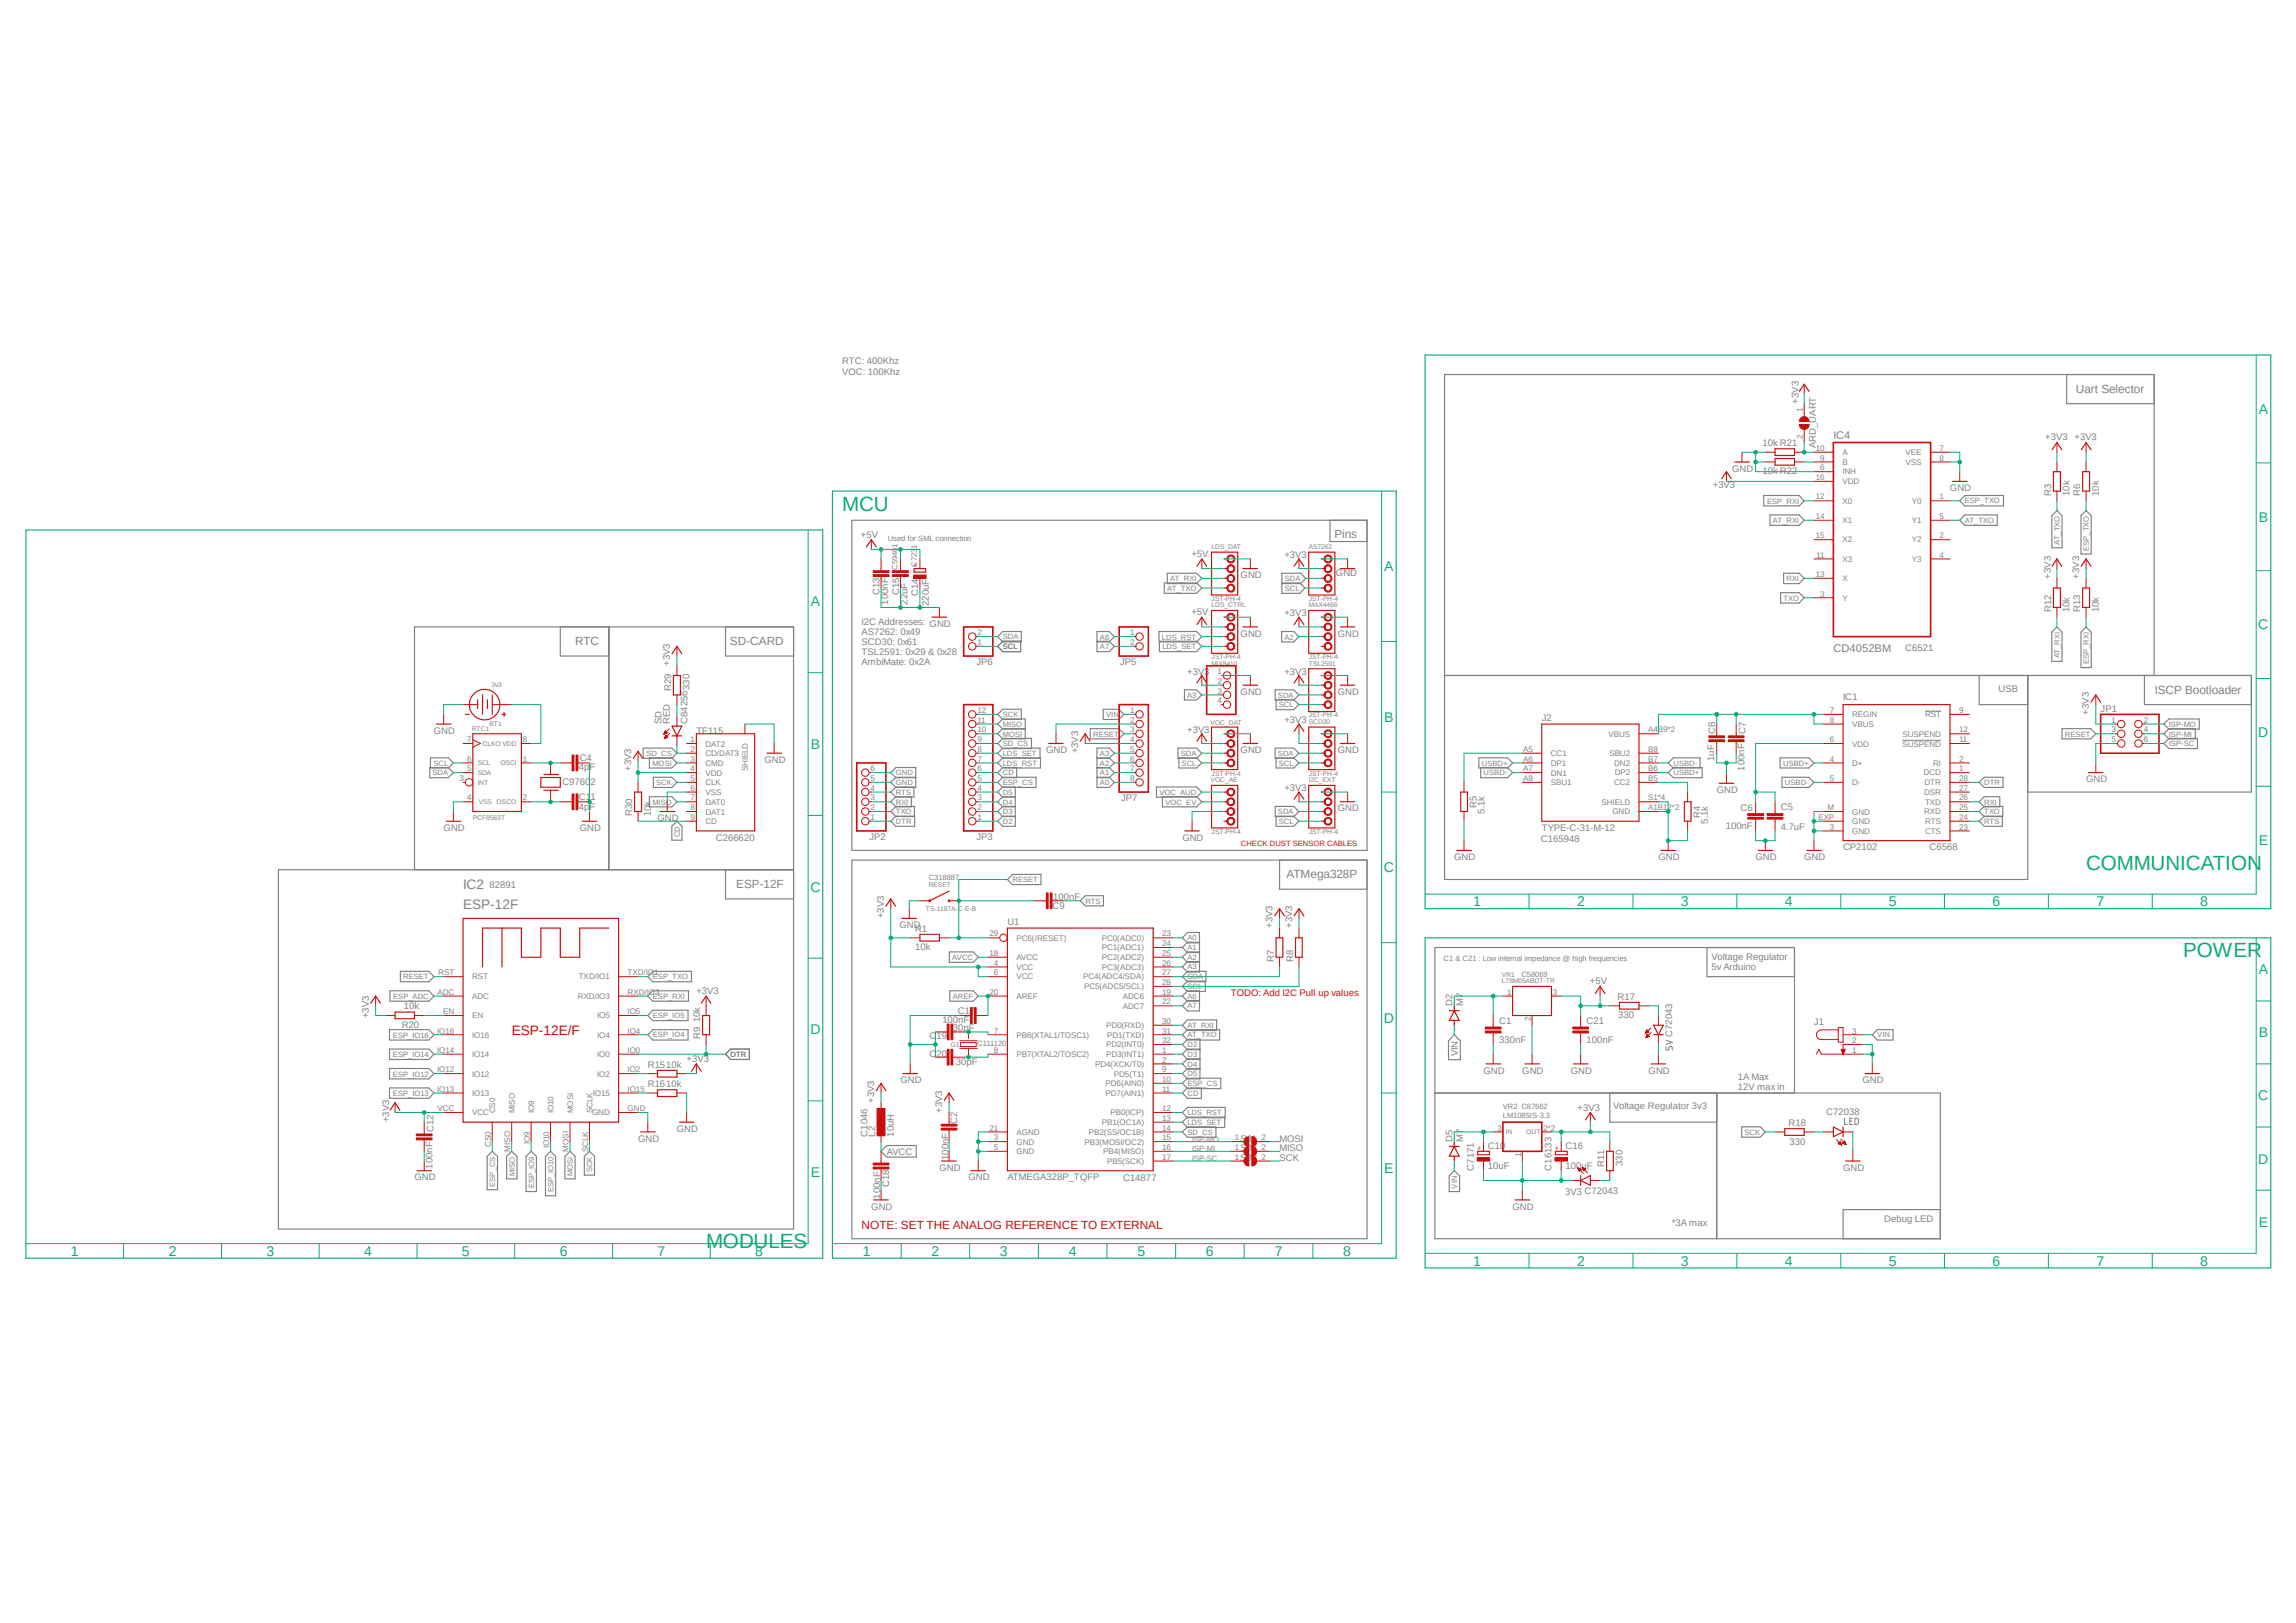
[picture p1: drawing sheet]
<svg xmlns="http://www.w3.org/2000/svg" width="420mm" height="297mm" viewBox="0 0 420 297" stroke-linecap="round" stroke-linejoin="round" font-family="sans-serif">
<defs><g id="words">
<g font-size="3.8" fill="#0dab76">
<text x="154.1" y="93.4">MCU</text>
<text x="381.6" y="159.2">COMMUNICATION</text>
<text x="399.4" y="175.2">POWER</text>
<text x="129.2" y="228.5">MODULES</text>
</g>
<g font-size="2.6" fill="#0dab76">
<text x="413.2" y="75.7">A</text>
<text x="413.2" y="95.5">B</text>
<text x="253.2" y="104.5">A</text>
<text x="148.3" y="110.9">A</text>
<text x="413.1" y="115.2">C</text>
<text x="148.3" y="137">B</text>
<text x="253.2" y="132.1">B</text>
<text x="413.1" y="134.9">D</text>
<text x="413.2" y="154.6">E</text>
<text x="253.1" y="159.6">C</text>
<text x="148.3" y="163.2">C</text>
<text x="269.5" y="165.8">1</text>
<text x="288.5" y="165.8">2</text>
<text x="307.5" y="165.8">3</text>
<text x="326.5" y="165.8">4</text>
<text x="345.5" y="165.8">5</text>
<text x="364.5" y="165.8">6</text>
<text x="383.5" y="165.8">7</text>
<text x="402.5" y="165.8">8</text>
<text x="413.2" y="178.3">A</text>
<text x="148.3" y="189.3">D</text>
<text x="253.1" y="187.2">D</text>
<text x="413.2" y="189.8">B</text>
<text x="413.1" y="201.4">C</text>
<text x="148.3" y="215.4">E</text>
<text x="253.2" y="214.7">E</text>
<text x="413.1" y="212.9">D</text>
<text x="413.2" y="224.5">E</text>
<text x="13" y="229.8">1</text>
<text x="30.9" y="229.8">2</text>
<text x="48.7" y="229.8">3</text>
<text x="66.6" y="229.8">4</text>
<text x="84.5" y="229.8">5</text>
<text x="102.4" y="229.8">6</text>
<text x="120.3" y="229.8">7</text>
<text x="138.2" y="229.8">8</text>
<text x="157.8" y="229.8">1</text>
<text x="170.4" y="229.8">2</text>
<text x="182.9" y="229.8">3</text>
<text x="195.5" y="229.8">4</text>
<text x="208.1" y="229.8">5</text>
<text x="220.6" y="229.8">6</text>
<text x="233.2" y="229.8">7</text>
<text x="245.7" y="229.8">8</text>
<text x="269.5" y="231.6">1</text>
<text x="288.5" y="231.6">2</text>
<text x="307.5" y="231.6">3</text>
<text x="326.5" y="231.6">4</text>
<text x="345.5" y="231.6">5</text>
<text x="364.5" y="231.6">6</text>
<text x="383.5" y="231.6">7</text>
<text x="402.5" y="231.6">8</text>
</g>
<g font-size="2.5" fill="#808080">
<text x="84.7" y="166.3">ESP-12F</text>
<text x="84.7" y="162.7">IC2</text>
</g>
<text font-size="2.5" fill="#c90d0c" x="93.6" y="189.4">ESP-12E/F</text>
<g font-size="2.2" fill="#808080">
<text x="379.7" y="71.8">Uart Selector</text>
<text x="244.1" y="98.5">Pins</text>
<text x="105.2" y="118">RTC</text>
<text x="133.5" y="118">SD-CARD</text>
<text x="394.2" y="126.9">ISCP Bootloader</text>
<text x="235.3" y="160.7">ATMega328P</text>
<text x="134.7" y="162.5">ESP-12F</text>
</g>
<text font-size="2.2" fill="#c90d0c" x="157.6" y="224.9">NOTE: SET THE ANALOG REFERENCE TO EXTERNAL</text>
<g font-size="2" fill="#808080">
<text x="335.4" y="80.3">IC4</text>
<text x="335.4" y="119.3">CD4052BM</text>
</g>
<g font-size="1.7" fill="#808080">
<text x="154" y="66.7">RTC: 400Khz</text>
<text x="154" y="68.5">VOC: 100Khz</text>
<text x="329" y="73.9" transform="rotate(-90 329 73.9)">+3V3</text>
<text x="322.4" y="81.7">10k R21</text>
<text x="332.1" y="82" transform="rotate(-90 332.1 82)">ARD_UART</text>
<text x="374.1" y="80.4">+3V3</text>
<text x="379.5" y="80.4">+3V3</text>
<text x="313.3" y="89.3">+3V3</text>
<text x="316.9" y="86.3">GND</text>
<text x="322.4" y="86.7">10k R22</text>
<text x="356.7" y="89.9">GND</text>
<text x="375.2" y="90.8" transform="rotate(-90 375.2 90.8)">R3</text>
<text x="378.6" y="90.8" transform="rotate(-90 378.6 90.8)">10k</text>
<text x="380.5" y="90.8" transform="rotate(-90 380.5 90.8)">R6</text>
<text x="383.9" y="90.8" transform="rotate(-90 383.9 90.8)">10k</text>
<text x="157.5" y="98.4">+5V</text>
<text x="217.9" y="101.9">+5V</text>
<text x="226.9" y="105.8">GND</text>
<text x="234.9" y="102.1">+3V3</text>
<text x="244.4" y="105.5">GND</text>
<text x="375.1" y="105.9" transform="rotate(-90 375.1 105.9)">+3V3</text>
<text x="380.3" y="105.9" transform="rotate(-90 380.3 105.9)">+3V3</text>
<text x="160.9" y="108.9" transform="rotate(-90 160.9 108.9)">C13</text>
<text x="162.5" y="110.7" transform="rotate(-90 162.5 110.7)">100nF</text>
<text x="164.5" y="108.9" transform="rotate(-90 164.5 108.9)">C15</text>
<text x="166" y="110.7" transform="rotate(-90 166 110.7)">22uF</text>
<text x="167.9" y="109.1" transform="rotate(-90 167.9 109.1)">C14</text>
<text x="169.9" y="110.9" transform="rotate(-90 169.9 110.9)">220uF</text>
<text x="217.9" y="112.6">+5V</text>
<text x="234.9" y="112.8">+3V3</text>
<text x="375.2" y="112.1" transform="rotate(-90 375.2 112.1)">R12</text>
<text x="378.6" y="112.1" transform="rotate(-90 378.6 112.1)">10k</text>
<text x="380.5" y="112.1" transform="rotate(-90 380.5 112.1)">R13</text>
<text x="383.9" y="112.1" transform="rotate(-90 383.9 112.1)">10k</text>
<text x="157.6" y="114.3">I2C Addresses: GND</text>
<text x="157.6" y="116.2">AS7262: 0x49</text>
<text x="157.6" y="118">SCD30: 0x61</text>
<text x="157.6" y="119.9">TSL2591: 0x29 &amp; 0x28</text>
<text x="226.9" y="116.5">GND</text>
<text x="244.7" y="116.5">GND</text>
<text x="348.5" y="119.2">C6521</text>
<text x="122.6" y="121.9" transform="rotate(-90 122.6 121.9)">+3V3</text>
<text x="157.6" y="121.7">AmbiMate: 0x2A</text>
<text x="178.6" y="121.7">JP6</text>
<text x="204.9" y="121.7">JP5</text>
<text x="217.2" y="123.4">+3V3</text>
<text x="234.9" y="123.4">+3V3</text>
<text x="122.8" y="126.4" transform="rotate(-90 122.8 126.4)">R29</text>
<text x="226.9" y="127.2">GND</text>
<text x="244.7" y="127.2">GND</text>
<text x="282" y="132">J2</text>
<text x="337.1" y="128.1">IC1</text>
<text x="365.6" y="126.6">USB</text>
<text x="382.1" y="130.8" transform="rotate(-90 382.1 130.8)">+3V3</text>
<text x="384.2" y="130.3">JP1</text>
<text x="79.4" y="134.3">GND</text>
<text x="121" y="132.5" transform="rotate(-90 121 132.5)">SD</text>
<text x="122.5" y="132.5" transform="rotate(-90 122.5 132.5)">RED</text>
<text x="125.8" y="132.5" transform="rotate(-90 125.8 132.5)">C84256330</text>
<text x="127.4" y="134.3">TF115</text>
<text x="191.4" y="137.8">GND</text>
<text x="197.2" y="137.9" transform="rotate(-90 197.2 137.9)">+3V3</text>
<text x="217.2" y="134.1">+3V3</text>
<text x="226.9" y="137.8">GND</text>
<text x="234.9" y="132.3">+3V3</text>
<text x="244.7" y="137.8">GND</text>
<text x="313.8" y="134.3" transform="rotate(-90 313.8 134.3)">C8</text>
<text x="319.3" y="134.3" transform="rotate(-90 319.3 134.3)">C7</text>
<text x="102.9" y="143.7">C97602</text>
<text x="105.9" y="141">4pF</text>
<text x="106" y="139.2">C4</text>
<text x="115.4" y="141.1" transform="rotate(-90 115.4 141.1)">+3V3</text>
<text x="139.8" y="139.6">GND</text>
<text x="313.6" y="139.2" transform="rotate(-90 313.6 139.2)">1uF</text>
<text x="319.1" y="141" transform="rotate(-90 319.1 141)">100nF</text>
<text x="381.6" y="143.2">GND</text>
<text x="105.9" y="148.2">4pF</text>
<text x="105.9" y="146.5">C11</text>
<text x="115.7" y="149.4" transform="rotate(-90 115.7 149.4)">R30</text>
<text x="119" y="149.4" transform="rotate(-90 119 149.4)">10k</text>
<text x="205.1" y="146.6">JP7</text>
<text x="234.9" y="144.8">+3V3</text>
<text x="244.7" y="148.5">GND</text>
<text x="270.1" y="147.9" transform="rotate(-90 270.1 147.9)">R5</text>
<text x="271.5" y="149" transform="rotate(-90 271.5 149)">5.1k</text>
<text x="311" y="149.7" transform="rotate(-90 311 149.7)">R4</text>
<text x="314" y="145.1">GND</text>
<text x="318.4" y="148.4">C6</text>
<text x="325.7" y="148.2">C5</text>
<text x="81.2" y="152.1">GND</text>
<text x="106" y="152.1">GND</text>
<text x="120.3" y="150.3">GND</text>
<text x="130.9" y="153.8">C266620</text>
<text x="159" y="153.7">JP2</text>
<text x="178.6" y="153.7">JP3</text>
<text x="216.3" y="153.8">GND</text>
<text x="281.8" y="154.2">C165948</text>
<text x="282" y="152.1">TYPE-C-31-M-12</text>
<text x="312.4" y="150.7" transform="rotate(-90 312.4 150.7)">5.1k</text>
<text x="315.7" y="151.8">100nF</text>
<text x="325.7" y="151.8">4.7uF</text>
<text x="337.1" y="155.6">CP2102</text>
<text x="353" y="155.6">C6568</text>
<text x="266" y="157.4">GND</text>
<text x="303.3" y="157.4">GND</text>
<text x="321.1" y="157.4">GND</text>
<text x="330" y="157.4">GND</text>
<text x="89.5" y="162.6">82891</text>
<text x="192.5" y="166.3">C9</text>
<text x="192.7" y="164.8">100nF</text>
<text x="161.7" y="168.1" transform="rotate(-90 161.7 168.1)">+3V3</text>
<text x="164.5" y="169.8">GND</text>
<text x="167.4" y="173.9">10k</text>
<text x="167.4" y="170.6">R1</text>
<text x="184.3" y="169.3">U1</text>
<text x="232.8" y="169.8" transform="rotate(-90 232.8 169.8)">+3V3</text>
<text x="236.3" y="169.8" transform="rotate(-90 236.3 169.8)">+3V3</text>
<text x="233" y="176.1" transform="rotate(-90 233 176.1)">R7</text>
<text x="236.6" y="176.1" transform="rotate(-90 236.6 176.1)">R8</text>
<text x="313.1" y="175.7">Voltage Regulator</text>
<text x="313.1" y="177.5">5v Arduino</text>
<text x="73.9" y="184.7">10k</text>
<text x="127.4" y="181.9">+3V3</text>
<text x="175.2" y="185.5">C17</text>
<text x="265.7" y="184.1" transform="rotate(-90 265.7 184.1)">D2</text>
<text x="267.7" y="184.1" transform="rotate(-90 267.7 184.1)">M7</text>
<text x="290.8" y="180.1">+5V</text>
<text x="295.9" y="183">R17</text>
<text x="67.5" y="186.3" transform="rotate(-90 67.5 186.3)">+3V3</text>
<text x="73.5" y="188.1">R20</text>
<text x="128.1" y="190.2" transform="rotate(-90 128.1 190.2)">R9</text>
<text x="128.1" y="187.1" transform="rotate(-90 128.1 187.1)">10k</text>
<text x="170" y="190.2">C19</text>
<text x="172.4" y="187.2">100nF</text>
<text x="174.3" y="188.6">30pF</text>
<text x="274.2" y="190.9">330nF</text>
<text x="274.2" y="187.3">C1</text>
<text x="290.2" y="190.9">100nF</text>
<text x="290.2" y="187.3">C21</text>
<text x="296" y="186.3">330</text>
<text x="305.9" y="189.7" transform="rotate(-90 305.9 189.7)">C72043</text>
<text x="331.8" y="187.6">J1</text>
<text x="118.5" y="195.4">R1510k</text>
<text x="125.6" y="194.3">+3V3</text>
<text x="170" y="193.4">C20</text>
<text x="174.8" y="194.8">30pF</text>
<text x="266.7" y="193.3" transform="rotate(-90 266.7 193.3)">VIN</text>
<text x="271.3" y="196.5">GND</text>
<text x="278.5" y="196.5">GND</text>
<text x="287.4" y="196.5">GND</text>
<text x="301.6" y="196.5">GND</text>
<text x="317.9" y="197.7">1A Max</text>
<text x="118.5" y="198.9">R1610k</text>
<text x="159.9" y="201.8" transform="rotate(-90 159.9 201.8)">+3V3</text>
<text x="164.7" y="198.2">GND</text>
<text x="172.3" y="203.6" transform="rotate(-90 172.3 203.6)">+3V3</text>
<text x="288.6" y="203.2">+3V3</text>
<text x="295.1" y="203">Voltage Regulator 3v3</text>
<text x="317.9" y="199.6">12V max in</text>
<text x="340.7" y="198.2">GND</text>
<text x="71.2" y="205.4" transform="rotate(-90 71.2 205.4)">+3V3</text>
<text x="79.3" y="207.1" transform="rotate(-90 79.3 207.1)">C12</text>
<text x="116.7" y="208.9">GND</text>
<text x="123.8" y="207.1">GND</text>
<text x="158.7" y="208" transform="rotate(-90 158.7 208)">C1046</text>
<text x="160.1" y="208" transform="rotate(-90 160.1 208)">L2</text>
<text x="163.5" y="208" transform="rotate(-90 163.5 208)">10uH</text>
<text x="175.1" y="205.6" transform="rotate(-90 175.1 205.6)">C2</text>
<text x="226.9" y="208.9">SJ1</text>
<text x="234.1" y="208.9">MOSI</text>
<text x="265.7" y="208.9" transform="rotate(-90 265.7 208.9)">D5</text>
<text x="267.7" y="208.9" transform="rotate(-90 267.7 208.9)">M7</text>
<text x="327.2" y="206.1">R18</text>
<text x="327.4" y="209.5">330</text>
<text x="334" y="204.1">C72038</text>
<text x="79.1" y="213.9" transform="rotate(-90 79.1 213.9)">100nF</text>
<text x="162.2" y="211.3">AVCC</text>
<text x="171.8" y="214.2">GND</text>
<text x="173.5" y="212.3" transform="rotate(-90 173.5 212.3)">100nF</text>
<text x="226.9" y="210.7">SJ2</text>
<text x="226.9" y="212.5">SJ3</text>
<text x="234.1" y="212.5">SCK</text>
<text x="234.1" y="210.7">MISO</text>
<text x="269.6" y="214.2" transform="rotate(-90 269.6 214.2)">C7171</text>
<text x="272.2" y="213.9">10uF</text>
<text x="272.2" y="210.3">C10</text>
<text x="283.8" y="214.2" transform="rotate(-90 283.8 214.2)">C16133</text>
<text x="286.4" y="213.9">100uF</text>
<text x="286.4" y="210.3">C16</text>
<text x="293.4" y="213.5" transform="rotate(-90 293.4 213.5)">R11</text>
<text x="296.8" y="213.4" transform="rotate(-90 296.8 213.4)">330</text>
<text x="337.1" y="214.2">GND</text>
<text x="75.8" y="216">GND</text>
<text x="159.4" y="221.4">GND</text>
<text x="161" y="219.4" transform="rotate(-90 161 219.4)">100nF</text>
<text x="162.6" y="217.3" transform="rotate(-90 162.6 217.3)">C18</text>
<text x="177.2" y="216">GND</text>
<text x="184.3" y="216">ATMEGA328P_TQFP</text>
<text x="205.4" y="216.2">C14877</text>
<text x="276.7" y="221.4">GND</text>
<text x="286.3" y="218.6">3V3 C72043</text>
<text x="305.8" y="224.4">*3A max</text>
<text x="344.7" y="223.6">Debug LED</text>
</g>
<text font-size="1.7" fill="#c90d0c" x="225.2" y="182.3">TODO: Add I2C Pull up values</text>
<g font-size="1.5" fill="#808080">
<text x="329.8" y="75.4" transform="rotate(-90 329.8 75.4)">1</text>
<text x="329.8" y="80.3" transform="rotate(-90 329.8 80.3)">2</text>
<text x="332.2" y="82.5">10</text>
<text x="337" y="83.3">A</text>
<text x="348.6" y="83.3">VEE</text>
<text x="354.8" y="82.5">7</text>
<text x="332.2" y="87.8">16</text>
<text x="333" y="84.3">9</text>
<text x="333" y="86.1">6</text>
<text x="337" y="85">B</text>
<text x="337" y="86.8">INH</text>
<text x="337" y="88.6">VDD</text>
<text x="348.6" y="85">VSS</text>
<text x="354.8" y="84.3">8</text>
<text x="332.2" y="91.4">12</text>
<text x="332.2" y="95">14</text>
<text x="337" y="92.2">X0</text>
<text x="337" y="95.7">X1</text>
<text x="349.7" y="92.2">Y0</text>
<text x="349.7" y="95.7">Y1</text>
<text x="354.8" y="91.4">1</text>
<text x="354.8" y="95">5</text>
<text x="332.2" y="98.5">15</text>
<text x="337" y="99.3">X2</text>
<text x="349.7" y="99.3">Y2</text>
<text x="354.8" y="98.5">2</text>
<text x="332.2" y="105.6">13</text>
<text x="332.3" y="102.1">11</text>
<text x="337" y="102.8">X3</text>
<text x="337" y="106.4">X</text>
<text x="349.7" y="102.8">Y3</text>
<text x="354.8" y="102.1">4</text>
<text x="333" y="109.2">3</text>
<text x="337" y="109.9">Y</text>
<text x="178.8" y="118">1</text>
<text x="178.8" y="116.2">2</text>
<text x="206.7" y="116.2">1</text>
<text x="206.7" y="118">2</text>
<text x="222.7" y="123.4">1</text>
<text x="222.7" y="125.1">2</text>
<text x="178.8" y="130.5">12</text>
<text x="206.7" y="130.5">1</text>
<text x="222.7" y="126.9">3</text>
<text x="222.7" y="128.7">4</text>
<text x="334.7" y="130.5">7</text>
<text x="338.8" y="131.3">REGIN</text>
<text x="352.1" y="131.3">RST</text>
<text x="358.4" y="130.5">9</text>
<text x="85.4" y="135.8">7</text>
<text x="95.6" y="135.8">8</text>
<text x="126.3" y="137.6">2</text>
<text x="126.3" y="135.8">1</text>
<text x="129" y="136.6">DAT2</text>
<text x="178.8" y="137.6">8</text>
<text x="178.8" y="135.8">9</text>
<text x="178.8" y="134">10</text>
<text x="178.8" y="132.3">11</text>
<text x="206.7" y="132.3">2</text>
<text x="206.7" y="134">3</text>
<text x="206.7" y="135.8">4</text>
<text x="206.7" y="137.6">5</text>
<text x="278.6" y="137.6">A5</text>
<text x="294.2" y="134.8">VBUS</text>
<text x="301.5" y="134">A4B9*2</text>
<text x="301.5" y="137.6">B8</text>
<text x="334.7" y="135.8">6</text>
<text x="334.7" y="132.3">8</text>
<text x="338.8" y="136.6">VDD</text>
<text x="338.8" y="133.1">VBUS</text>
<text x="348" y="134.8">SUSPEND</text>
<text x="348" y="136.6">SUSPEND</text>
<text x="358.4" y="134">12</text>
<text x="358.4" y="135.8">11</text>
<text x="386.3" y="132.3">1</text>
<text x="386.3" y="134">3</text>
<text x="386.3" y="135.8">5</text>
<text x="392.1" y="132.3">2</text>
<text x="392.1" y="134">4</text>
<text x="392.1" y="135.8">6</text>
<text x="84.1" y="142.9">3</text>
<text x="85.4" y="139.4">6</text>
<text x="85.4" y="141.1">5</text>
<text x="95.6" y="139.4">1</text>
<text x="126.3" y="142.9">5</text>
<text x="126.3" y="141.1">4</text>
<text x="126.3" y="139.4">3</text>
<text x="129" y="143.7">CLK</text>
<text x="129" y="141.9">VDD</text>
<text x="129" y="140.2">CMD</text>
<text x="129" y="138.4">CD/DAT3</text>
<text x="136.8" y="141.2" transform="rotate(-90 136.8 141.2)">SHIELD</text>
<text x="159.3" y="142.9">5</text>
<text x="159.3" y="141.1">6</text>
<text x="178.8" y="142.9">5</text>
<text x="178.8" y="141.1">6</text>
<text x="178.8" y="139.4">7</text>
<text x="206.7" y="139.4">6</text>
<text x="206.7" y="141.1">7</text>
<text x="206.7" y="142.9">8</text>
<text x="278.6" y="139.4">A6</text>
<text x="278.6" y="142.9">A8</text>
<text x="278.6" y="141.1">A7</text>
<text x="283.7" y="140.2">DP1</text>
<text x="283.7" y="138.4">CC1</text>
<text x="283.7" y="143.7">SBU1</text>
<text x="283.7" y="141.9">DN1</text>
<text x="294.4" y="138.4">SBU2</text>
<text x="295.3" y="143.7">CC2</text>
<text x="295.3" y="140.1">DN2</text>
<text x="295.4" y="141.9">DP2</text>
<text x="301.5" y="141.1">B6</text>
<text x="301.5" y="142.9">B5</text>
<text x="301.5" y="139.4">B7</text>
<text x="334.7" y="139.4">4</text>
<text x="334.7" y="142.9">5</text>
<text x="338.8" y="140.2">D+</text>
<text x="338.8" y="143.7">D-</text>
<text x="351.9" y="141.9">DCD</text>
<text x="352" y="143.7">DTR</text>
<text x="353.6" y="140.1">RI</text>
<text x="358.4" y="139.4">2</text>
<text x="358.4" y="141.1">1</text>
<text x="358.4" y="142.9">28</text>
<text x="85.4" y="146.5">4</text>
<text x="95.6" y="146.5">2</text>
<text x="126.3" y="144.7">6</text>
<text x="126.3" y="146.5">7</text>
<text x="126.3" y="148.3">8</text>
<text x="129" y="145.5">VSS</text>
<text x="129" y="147.3">DAT0</text>
<text x="129" y="149.1">DAT1</text>
<text x="159.3" y="148.3">2</text>
<text x="159.3" y="146.5">3</text>
<text x="159.3" y="144.7">4</text>
<text x="178.8" y="148.3">2</text>
<text x="178.8" y="146.5">3</text>
<text x="178.8" y="144.7">4</text>
<text x="292.9" y="147.2">SHIELD</text>
<text x="294.9" y="149">GND</text>
<text x="301.5" y="146.5">S1*4</text>
<text x="301.5" y="148.3">A1B12*2</text>
<text x="334.3" y="148.3">M</text>
<text x="338.8" y="149.1">GND</text>
<text x="352" y="145.5">DSR</text>
<text x="352" y="149">RXD</text>
<text x="352.1" y="147.2">TXD</text>
<text x="358.4" y="144.7">27</text>
<text x="358.4" y="146.5">26</text>
<text x="358.4" y="148.3">25</text>
<text x="126.3" y="150">9</text>
<text x="129" y="150.8">CD</text>
<text x="159.3" y="150">1</text>
<text x="178.8" y="150">1</text>
<text x="332.6" y="150">EXP</text>
<text x="334.7" y="151.8">3</text>
<text x="338.8" y="152.6">GND</text>
<text x="338.8" y="150.8">GND</text>
<text x="352.1" y="152.6">CTS</text>
<text x="352.2" y="150.8">RTS</text>
<text x="358.4" y="150">24</text>
<text x="358.4" y="151.8">23</text>
<text x="181" y="171.4">29</text>
<text x="185.9" y="172.1">PC6(/RESET)</text>
<text x="201.6" y="173.9">PC1(ADC1)</text>
<text x="201.6" y="172.1">PC0(ADC0)</text>
<text x="212.6" y="173.1">24</text>
<text x="212.6" y="171.4">23</text>
<text x="80.2" y="178.5">RST</text>
<text x="86.4" y="179.2">RST</text>
<text x="105.9" y="179.2">TXD/IO1</text>
<text x="114.8" y="178.5">TXD/IO1</text>
<text x="181" y="174.9">18</text>
<text x="181.8" y="176.7">4</text>
<text x="181.8" y="178.5">6</text>
<text x="185.9" y="177.5">VCC</text>
<text x="185.9" y="179.2">VCC</text>
<text x="185.9" y="175.7">AVCC</text>
<text x="198.1" y="179.2">PC4(ADC4/SDA)</text>
<text x="201.6" y="177.5">PC3(ADC3)</text>
<text x="201.6" y="175.7">PC2(ADC2)</text>
<text x="212.6" y="178.5">27</text>
<text x="212.6" y="176.7">26</text>
<text x="212.6" y="174.9">25</text>
<text x="80" y="182">ADC</text>
<text x="81.1" y="185.6">EN</text>
<text x="86.4" y="182.8">ADC</text>
<text x="105.7" y="182.8">RXD/IO3</text>
<text x="114.8" y="185.6">IO5</text>
<text x="114.8" y="182">RXD/IO3</text>
<text x="181" y="182">20</text>
<text x="185.9" y="182.8">AREF</text>
<text x="198.3" y="181">PC5(ADC5/SCL)</text>
<text x="205.4" y="184.6">ADC7</text>
<text x="205.4" y="182.8">ADC6</text>
<text x="212.6" y="183.8">22</text>
<text x="212.6" y="182">19</text>
<text x="212.6" y="180.3">28</text>
<text x="275.7" y="182">1</text>
<text x="284.1" y="182">3</text>
<text x="80" y="189.1">IO16</text>
<text x="86.4" y="186.4">EN</text>
<text x="86.4" y="189.9">IO16</text>
<text x="109.2" y="189.9">IO4</text>
<text x="109.2" y="186.4">IO5</text>
<text x="114.8" y="189.1">IO4</text>
<text x="181.8" y="189.1">7</text>
<text x="185.9" y="189.9">PB6(XTAL1/TOSC1)</text>
<text x="202.3" y="191.7">PD2(INT0)</text>
<text x="202.4" y="188.1">PD0(RXD)</text>
<text x="202.5" y="189.9">PD1(TXD)</text>
<text x="212.6" y="190.9">32</text>
<text x="212.6" y="189.1">31</text>
<text x="212.6" y="187.4">30</text>
<text x="280" y="186.9" transform="rotate(-90 280 186.9)">2</text>
<text x="338.8" y="189.1">3</text>
<text x="338.8" y="190.9">2</text>
<text x="80" y="192.7">IO14</text>
<text x="80" y="196.3">IO12</text>
<text x="86.4" y="193.5">IO14</text>
<text x="86.4" y="197">IO12</text>
<text x="109.2" y="197">IO2</text>
<text x="109.2" y="193.5">IO0</text>
<text x="114.8" y="196.3">IO2</text>
<text x="114.8" y="192.7">IO0</text>
<text x="181.8" y="192.7">8</text>
<text x="185.9" y="193.5">PB7(XTAL2/TOSC2)</text>
<text x="200.3" y="195.2">PD4(XCK/T0)</text>
<text x="202.3" y="193.5">PD3(INT1)</text>
<text x="203.8" y="197">PD5(T1)</text>
<text x="212.6" y="196.3">9</text>
<text x="212.6" y="194.5">2</text>
<text x="212.6" y="192.7">1</text>
<text x="338.8" y="192.7">1</text>
<text x="80" y="199.8">IO13</text>
<text x="80" y="203.3">VCC</text>
<text x="86.4" y="200.6">IO13</text>
<text x="90.6" y="203.8" transform="rotate(-90 90.6 203.8)">CS0</text>
<text x="94.2" y="203.8" transform="rotate(-90 94.2 203.8)">MISO</text>
<text x="97.7" y="203.8" transform="rotate(-90 97.7 203.8)">IO9</text>
<text x="101.3" y="203.8" transform="rotate(-90 101.3 203.8)">IO10</text>
<text x="104.8" y="203.8" transform="rotate(-90 104.8 203.8)">MOSI</text>
<text x="108.4" y="203.8" transform="rotate(-90 108.4 203.8)">SCLK</text>
<text x="108.4" y="200.6">IO15</text>
<text x="114.8" y="203.3">GND</text>
<text x="114.8" y="199.8">IO15</text>
<text x="202.2" y="200.6">PD7(AIN1)</text>
<text x="202.2" y="198.8">PD6(AIN0)</text>
<text x="212.6" y="203.3">12</text>
<text x="212.6" y="199.8">11</text>
<text x="212.6" y="198">10</text>
<text x="86.4" y="204.1">VCC</text>
<text x="89.8" y="209.8" transform="rotate(-90 89.8 209.8)">CS0</text>
<text x="96.9" y="209.3" transform="rotate(-90 96.9 209.3)">IO9</text>
<text x="108.3" y="204.1">GND</text>
<text x="181" y="206.9">21</text>
<text x="181.8" y="208.7">3</text>
<text x="185.9" y="209.5">GND</text>
<text x="185.9" y="207.7">AGND</text>
<text x="198.4" y="209.5">PB3(MOSI/OC2)</text>
<text x="199.2" y="207.7">PB2(SS/OC1B)</text>
<text x="201.6" y="205.9">PB1(OC1A)</text>
<text x="203.1" y="204.1">PB0(ICP)</text>
<text x="212.6" y="208.7">15</text>
<text x="212.6" y="206.9">14</text>
<text x="212.6" y="205.1">13</text>
<text x="225.9" y="208.7">1</text>
<text x="230.8" y="208.7">2</text>
<text x="273.9" y="206.9">3</text>
<text x="282.3" y="206.9">2*2</text>
<text x="93.3" y="210.7" transform="rotate(-90 93.3 210.7)">MISO</text>
<text x="100.5" y="210.1" transform="rotate(-90 100.5 210.1)">IO10</text>
<text x="104" y="210.7" transform="rotate(-90 104 210.7)">MOSI</text>
<text x="107.6" y="210.8" transform="rotate(-90 107.6 210.8)">SCLK</text>
<text x="181.8" y="210.4">5</text>
<text x="185.9" y="211.2">GND</text>
<text x="201.8" y="211.2">PB4(MISO)</text>
<text x="202.5" y="213">PB5(SCK)</text>
<text x="212.6" y="212.2">17</text>
<text x="212.6" y="210.4">16</text>
<text x="225.9" y="210.4">1</text>
<text x="225.9" y="212.2">1</text>
<text x="230.8" y="210.4">2</text>
<text x="230.8" y="212.2">2</text>
<text x="278.3" y="211.8" transform="rotate(-90 278.3 211.8)">1</text>
</g>
<g font-size="1.4" fill="#808080">
<text x="323.3" y="92.2">ESP_RXI</text>
<text x="324.3" y="95.7">AT_RXI</text>
<text x="359.4" y="92.1">ESP_TXO</text>
<text x="359.4" y="95.7">AT_TXO</text>
<text x="162.4" y="98.9">Used for SML connection</text>
<text x="376.8" y="99.7" transform="rotate(-90 376.8 99.7)">AT_TXO</text>
<text x="382.1" y="100.8" transform="rotate(-90 382.1 100.8)">ESP_TXO</text>
<text x="164.2" y="104.3" transform="rotate(-90 164.2 104.3)">C59461</text>
<text x="167.7" y="103.7" transform="rotate(-90 167.7 103.7)">C7231</text>
<text x="214.1" y="106.4">AT_RXI</text>
<text x="235" y="106.4">SDA</text>
<text x="326.8" y="106.4">RXI</text>
<text x="213.5" y="108.2">AT_TXO</text>
<text x="235" y="108.2">SCL</text>
<text x="326.2" y="109.9">TXO</text>
<text x="183.4" y="117">SDA</text>
<text x="183.4" y="118.8">SCL</text>
<text x="201.2" y="117.1">A6</text>
<text x="201.2" y="118.8">A7</text>
<text x="212.6" y="117.1">LDS_RST</text>
<text x="212.6" y="118.8">LDS_SET</text>
<text x="234.9" y="117.1">A2</text>
<text x="376.8" y="120.5" transform="rotate(-90 376.8 120.5)">AT_RXI</text>
<text x="382.1" y="121.5" transform="rotate(-90 382.1 121.5)">ESP_RXI</text>
<text x="183.4" y="131.2">SCK</text>
<text x="202.4" y="131.2">VIN</text>
<text x="217.2" y="127.7">A3</text>
<text x="233.8" y="127.7">SDA</text>
<text x="233.9" y="129.5">SCL</text>
<text x="183.4" y="134.8">MOSI</text>
<text x="183.4" y="133">MISO</text>
<text x="183.4" y="136.6">SD_CS</text>
<text x="200" y="134.8">RESET</text>
<text x="377.7" y="134.8">RESET</text>
<text x="396.7" y="134.8">ISP-MI</text>
<text x="396.7" y="133">ISP-MO</text>
<text x="396.7" y="136.6">ISP-SC</text>
<text x="79.1" y="141.9">SDA</text>
<text x="79.3" y="140.1">SCL</text>
<text x="118.2" y="138.3">SD_CS</text>
<text x="119.3" y="140.1">MOSI</text>
<text x="120" y="143.7">SCK</text>
<text x="163.9" y="141.9">GND</text>
<text x="163.9" y="143.7">GND</text>
<text x="183.4" y="143.7">ESP_CS</text>
<text x="183.4" y="141.9">CD</text>
<text x="183.4" y="138.3">LDS_SET</text>
<text x="183.4" y="140.1">LDS_RST</text>
<text x="201.2" y="143.7">A0</text>
<text x="201.2" y="141.9">A1</text>
<text x="201.2" y="138.3">A3</text>
<text x="201.2" y="140.1">A2</text>
<text x="216" y="138.3">SDA</text>
<text x="216.2" y="140.1">SCL</text>
<text x="233.8" y="138.3">SDA</text>
<text x="233.9" y="140.1">SCL</text>
<text x="271.1" y="140.1">USBD+</text>
<text x="271.4" y="141.9">USBD-</text>
<text x="306.1" y="140.1">USBD-</text>
<text x="306.1" y="141.9">USBD+</text>
<text x="326.2" y="140.1">USBD+</text>
<text x="326.5" y="143.7">USBD-</text>
<text x="363" y="143.7">DTR</text>
<text x="119.3" y="147.2">MISO</text>
<text x="163.9" y="147.2">RXI</text>
<text x="163.9" y="149">TXO</text>
<text x="163.9" y="145.5">RTS</text>
<text x="183.4" y="149">D3</text>
<text x="183.4" y="145.5">D5</text>
<text x="183.4" y="147.2">D4</text>
<text x="212.1" y="145.5">VOC_AUD</text>
<text x="213.2" y="147.2">VOC_EV</text>
<text x="233.8" y="149">SDA</text>
<text x="363" y="147.2">RXI</text>
<text x="363" y="149">TXO</text>
<text x="124.3" y="153.2" transform="rotate(-90 124.3 153.2)">CD</text>
<text x="163.9" y="150.8">DTR</text>
<text x="183.4" y="150.8">D2</text>
<text x="233.9" y="150.8">SCL</text>
<text x="363" y="150.8">RTS</text>
<text x="169.9" y="161.1">C318887</text>
<text x="185.2" y="161.5">RESET</text>
<text x="198.5" y="165.4">RTS</text>
<text x="217.2" y="172.1">A0</text>
<text x="217.2" y="173.9">A1</text>
<text x="73.7" y="179.2">RESET</text>
<text x="119.4" y="179.2">ESP_TXO</text>
<text x="174.2" y="175.7">AVCC</text>
<text x="217.2" y="179.2">SDA</text>
<text x="217.2" y="177.4">A3</text>
<text x="217.2" y="175.6">A2</text>
<text x="264.1" y="175.8">C1 &amp; C21 : Low internal impedance @ high frequencies</text>
<text x="278.3" y="178.7">C58069</text>
<text x="71.9" y="182.8">ESP_ADC</text>
<text x="119.4" y="182.8">ESP_RXI</text>
<text x="174.3" y="182.8">AREF</text>
<text x="217.2" y="181">SCL</text>
<text x="217.2" y="182.8">A6</text>
<text x="217.2" y="184.5">A7</text>
<text x="71.9" y="189.9">ESP_IO16</text>
<text x="119.4" y="189.9">ESP_IO4</text>
<text x="119.4" y="186.3">ESP_IO5</text>
<text x="178.8" y="191.3">C111120</text>
<text x="217.2" y="191.6">D2</text>
<text x="217.2" y="188.1">AT_RXI</text>
<text x="217.2" y="189.9">AT_TXO</text>
<text x="343.4" y="189.9">VIN</text>
<text x="71.9" y="197">ESP_IO12</text>
<text x="71.9" y="193.5">ESP_IO14</text>
<text x="133.6" y="193.4">DTR</text>
<text x="217.2" y="193.4">D3</text>
<text x="217.2" y="197">D5</text>
<text x="217.2" y="195.2">D4</text>
<text x="71.9" y="200.6">ESP_IO13</text>
<text x="217.2" y="198.8">ESP_CS</text>
<text x="217.2" y="200.5">CD</text>
<text x="274.9" y="202.9">VR2 C87662</text>
<text x="217.2" y="207.6">SD_CS</text>
<text x="217.2" y="205.9">LDS_SET</text>
<text x="217.2" y="204.1">LDS_RST</text>
<text x="218.1" y="208.9">ISP-MO</text>
<text x="274.9" y="204.6">LM1085IS-3.3</text>
<text x="319.1" y="207.7">SCK</text>
<text x="94.1" y="215.2" transform="rotate(-90 94.1 215.2)">MISO</text>
<text x="104.8" y="215.2" transform="rotate(-90 104.8 215.2)">MOSI</text>
<text x="108.3" y="214.5" transform="rotate(-90 108.3 214.5)">SCK</text>
<text x="218.1" y="210.7">ISP-MI</text>
<text x="218.1" y="212.5">ISP-SC</text>
<text x="90.6" y="217.2" transform="rotate(-90 90.6 217.2)">ESP_CS</text>
<text x="97.7" y="217.5" transform="rotate(-90 97.7 217.5)">ESP_IO9</text>
<text x="101.3" y="218.2" transform="rotate(-90 101.3 218.2)">ESP_IO10</text>
<text x="266.6" y="217.5" transform="rotate(-90 266.6 217.5)">VIN</text>
</g>
<text font-size="1.4" fill="#c90d0c" x="227" y="154.9">CHECK DUST SENSOR CABLES</text>
<g font-size="1.2" fill="#808080">
<text x="221.6" y="100.5">LDS_DAT</text>
<text x="239.4" y="100.5">AS7262</text>
<text x="221.6" y="109.9">JST-PH-4</text>
<text x="221.6" y="111.2">LDS_CTRL</text>
<text x="239.4" y="109.9">JST-PH-4</text>
<text x="239.4" y="111.2">MAX4466</text>
<text x="89.9" y="125.8">3v3</text>
<text x="221.6" y="120.6">JST-PH-4</text>
<text x="221.6" y="121.8">MIX8410</text>
<text x="239.4" y="120.6">JST-PH-4</text>
<text x="239.4" y="121.8">TSL2591</text>
<text x="239.4" y="131.3">JST-PH-4</text>
<text x="86.3" y="133.8">RTC1</text>
<text x="88.3" y="136.5">CLKO VDD</text>
<text x="89.5" y="132.9">BT1</text>
<text x="221.4" y="132.7">VOC_DAT</text>
<text x="239.4" y="132.5">SCD30</text>
<text x="87.4" y="140">SCL</text>
<text x="87.4" y="141.8">SDA</text>
<text x="87.4" y="143.6">INT</text>
<text x="91.5" y="140.1">OSCI</text>
<text x="221.4" y="143.2">VOC_AE</text>
<text x="221.6" y="141.9">JST-PH-4</text>
<text x="239.4" y="141.9">JST-PH-4</text>
<text x="239.4" y="143.2">I2C_EXT</text>
<text x="86.5" y="150">PCF8563T</text>
<text x="87.6" y="147.2">VSS OSCO</text>
<text x="221.6" y="152.6">JST-PH-4</text>
<text x="239.4" y="152.6">JST-PH-4</text>
<text x="169.3" y="166.8">TS-1187A-C-E-B</text>
<text x="169.9" y="162.3">RESET</text>
<text x="274.7" y="180">L78M05ABDT-TR</text>
<text x="274.7" y="178.7">VR1</text>
<text x="173.9" y="191.5">G1</text>
<text x="275.5" y="207.5">IN</text>
<text x="279.2" y="207.5">OUT</text>
</g>
<g font-size="1.2" fill="#c90d0c">
<text x="167.8" y="103.8" transform="rotate(-90 167.8 103.8)">+</text>
<text x="271" y="210.4" transform="rotate(-90 271 210.4)">+</text>
<text x="285.2" y="210.4" transform="rotate(-90 285.2 210.4)">+</text>
</g>
<g font-size=".4" fill="#808080">
<text x="266.2" y="185.2" transform="rotate(-90 266.2 185.2)">SpiceOrder 2</text>
<text x="266.2" y="188.8" transform="rotate(-90 266.2 188.8)">SpiceOrder 1</text>
<text x="266.2" y="213.6" transform="rotate(-90 266.2 213.6)">SpiceOrder 1</text>
<text x="266.2" y="210.1" transform="rotate(-90 266.2 210.1)">SpiceOrder 2</text>
</g>
</g></defs>
<path d="M4.5 64.7l411.1 167.6M415.6 64.7l-411.1 167.6" fill="none" stroke="#fff" stroke-width=".18"/>
<g fill="none" stroke="#808080" stroke-width=".21">
<path d="M378 68.5v5.4h16M155.8 95.2h94.3v60.4h-94.3zM243.3 95.2v3.9h6.8M322.6 90.7h6.5l.9 1-.9 .9h-6.5zM323.8 94.2h5.3l.9 1-.9 .9h-5.3zM359.4 90.7h7.1v1.9h-7.1l-.9-.9zM359.4 94.2h5.9v1.9h-5.9l-.9-.9zM376.3 93.4l.9 1v5.8h-1.9v-5.8zM381.6 93.4l.9 1v7h-1.8v-7zM102.5 114.7v5.4h8.9M111.4 114.7v44.5M132.7 114.7v5.4h12.5"/>
<path d="M182.5 116.5l.9-.9h3.4v1.9h-3.4zM183.4 117.3h3.3v2h-3.3l-.9-1zM200.7 117.3h2.2l.9 1-.9 1h-2.2v-3.7h2.2l.9 .9-.9 1h-2.2M212 115.6h6.9l.9 .9-.9 1h-6.9zM212.1 117.3h6.8l.9 1-.9 1h-6.8zM213 106.7h5.9l.9 .9-.9 1h-5.9zM213.5 104.9h5.4l.9 .9-.9 1h-5.4zM234.4 115.6h2.2l1 .9-1 1h-2.2zM234.5 106.7h3.2l1 .9-1 1h-3.2v-3.7h3.4l.9 .9-.9 1h-3.4M325.7 108.5h3.4l.9 .9-.9 1h-3.4zM326.3 104.9h2.8l.9 .9-.9 1h-2.8zM376.3 114.7l.9 1v5.3h-1.9v-5.3z"/>
<path d="M381.6 114.7l.9 1v6.5h-1.8v-6.5zM78.7 138.7h3.3l.9 .9-.9 .9h-3.3zM117.6 136.9h5.3l.9 .9-.9 1h-5.3zM118.8 138.7h4.1l.9 .9-.9 .9h-4.1zM182.5 130.7l.9-.9h3.4v1.9h-3.4zM182.5 136.1l.9-1h5.3v1.9h-5.3zM183.4 138.7h6.9v1.8h-6.9l-.9-.9zM183.4 136.9h6.8v1.9h-6.8l-.9-1zM187.5 133.3h-4.1l-.9 1 .9 .9h4.1v-3.6h-4.1l-.9 .9 .9 .9h4.1M199.4 133.3h5.2l1 1-1 .9h-5.2zM200.7 138.8h2.2l.9-1-.9-.9h-2.2v7.2h2.2l.9-.9-.9-1h-2.2M200.7 138.7h2.2l.9 .9-.9 .9h-2.2"/>
<path d="M201.8 129.8h2.8l1 .9-1 1h-2.8zM215.5 136.9h3.4l.9 .9-.9 1h-3.4zM215.6 138.7h3.3l.9 .9-.9 .9h-3.3zM216.7 126.2h2.2l.9 1-.9 .9h-2.2zM233.3 136.9h3.3l1 .9-1 1h-3.3zM233.3 126.2h3.3l1 1-1 .9h-3.3zM233.4 138.7h3.2l1 .9-1 .9h-3.2zM233.4 128h3.2l1 .9-1 1h-3.2zM264.2 123.6h147.6v21.3h-40.9M270.5 138.7h5.3l.9 .9-.9 .9h-5.3zM305.1 139.6l1-.9h4.9v1.8h-4.9zM325.6 138.7h5.3l.9 .9-.9 .9h-5.3z"/>
<path d="M362 123.6v5.3h8.9M370.9 123.6v37.4h-106.7v-92.5h129.8v55.1M377.2 133.3h5.2l1 1-1 .9h-5.2zM392.3 123.6v5.3h19.5M395.8 134.3l.9-1h4.9v1.9h-4.9zM395.8 132.5l.9-.9h5.6v1.8h-5.6zM395.8 136.1l.9-1h5.3v1.9h-5.3zM75.8 159.2v-44.5h69.4v110.2h-94.3v-65.7h94.3M78.6 140.5h3.4l.9 .9-.9 .9h-3.4zM118.8 145.8h4.1l.9 .9-.9 1h-4.1zM119.5 142.2h3.4l.9 1-.9 .9h-3.4zM123.8 150.3l1 .9v2.6h-1.9v-2.6z"/>
<path d="M132.7 159.2v5.3h12.5M155.8 157.4h94.3v69.3h-94.3zM163.9 149.4h3.4v1.8h-3.4l-1-.9zM163.9 145.8h2.8v1.9h-2.8l-1-1zM163.9 147.6h3.4v1.8h-3.4l-1-.9zM163.9 144h3.3v1.9h-3.3l-1-1zM167.5 142.2h-3.6l-1 1 1 .9h3.6v-3.6h-3.6l-1 .9 1 .9h3.6M183.4 140.5h2.6v1.8h-2.6l-.9-.9zM183.4 142.2h6.1v1.9h-6.1l-.9-.9zM185.7 145.8h-2.3l-.9 .9 .9 1h2.3M185.7 147.6h-2.3l-.9 .9 .9 .9h2.3M185.7 145.9h-2.3l-.9-1 .9-.9h2.3v7.2h-2.3l-.9-.9 .9-.9h2.3"/>
<path d="M200.7 140.5h2.2l.9 .9-.9 .9h-2.2M211.5 144h7.4l.9 .9-.9 1h-7.4zM212.6 145.8h6.3l.9 .9-.9 1h-6.3zM233.3 147.6h3.3l1 .9-1 .9h-3.3zM233.4 149.4h3.2l1 .9-1 .9h-3.2zM234.1 157.4v5.3h16M270.8 140.5h5l.9 .9-.9 .9h-5zM305.1 141.4l1-.9h5.3v1.8h-5.3zM326 142.2h4.9l.9 1-.9 .9h-4.9zM362 143.2l1-1h3.4v1.9h-3.4zM362 146.7l1-.9h2.8v1.9h-2.8zM362 148.5l1-.9h3.4v1.8h-3.4z"/>
<path d="M362 150.3l1-.9h3.3v1.8h-3.3zM73.2 177.8h5.2l1 .9-1 1h-5.2zM119.4 177.8h7.1v1.9h-7.1l-.9-1zM173.7 174.2h4.3l.9 1-.9 .9h-4.3zM184.3 161l.9-1h5.2v1.9h-5.2zM197.6 164.8l.9-.9h3.3v1.9h-3.3zM217.2 177.8h3.4v1.9h-3.4l-.9-1zM217.2 179.5h3.3v1.9h-3.3l-.9-.9zM219.4 172.6h-2.2l-.9-1 .9-1h2.2v7.3h-2.2l-.9-.9 .9-1h2.2M219.4 172.4h-2.2l-.9 1 .9 .9h2.2M219.4 174.2h-2.2l-.9 1 .9 .9h2.2M312.3 173.4v5.3h16"/>
<path d="M71.2 192h7.2l1 .9-1 1h-7.2zM71.2 188.4h7.2l1 1-1 .9h-7.2zM71.2 199.1h7.2l1 .9-1 1h-7.2zM71.2 195.5h7.2l1 1-1 .9h-7.2zM71.3 181.3h7.1l1 1-1 .9h-7.1zM119.4 181.3h6.5v1.9h-6.5l-.9-.9zM119.4 188.4h6.5v1.9h-6.5l-.9-.9zM119.4 184.9h6.5v1.9h-6.5l-.9-1zM133.6 192h3.5v1.9h-3.5l-.9-1zM173.7 181.3h4.3l.9 1-.9 .9h-4.3zM216.3 198.2l.9-.9h6.1v1.9h-6.1zM217.2 188.4h5.9v1.9h-5.9l-.9-.9z"/>
<path d="M217.2 186.6h5.3v2h-5.3l-.9-1zM219.4 183.1h-2.2l-.9 1 .9 .9h2.2v-3.7h-2.2l-.9 1 .9 .9h2.2M219.5 192h-2.3l-.9 .9 .9 1h2.3M219.5 192.1h-2.3l-.9-1 .9-.9h2.3v7.2h-2.3l-.9-.9 .9-1h2.3M219.5 193.8h-2.3l-.9 .9 .9 1h2.3M266 189.4l1.1 1.1v3.4h-2.1v-3.4zM342.5 189.4l.9-1h2.9v1.9h-2.9zM90 210.7l1 .9v6.1h-1.9v-6.1zM92.7 211.6l.9-.9 1 .9v4.1h-1.9zM96.2 211.6l1-.9 .9 .9v6.5h-1.9zM100.7 210.7l.9 .9v7.2h-1.8v-7.2zM104.3 210.7l.9 .9v4.1h-1.9v-4.1z"/>
<path d="M107.8 210.7l1 .9v3.5h-1.9v-3.5zM161.2 210.7l1-1.1h5.4v2.2h-5.4zM216.3 207.1l.9-.9h5.2v1.9h-5.2zM216.3 200l.9-.9h2.6v1.9h-2.6zM216.3 205.4l.9-1h6.8v1.9h-6.8zM216.3 203.6l.9-1h6.9v2h-6.9zM262.5 200h92.4v26.7h-92.4v-53.3h65.8v26.6M266 214.2l1 1v2.9h-1.9v-2.9zM294.5 200v5.4h19.5M314 200v26.7M318.6 206.2h3.4l.9 .9-.9 1h-3.4zM354.9 221.4h-17.8v5.3"/>
</g>
<path d="M348 135.5h7M352.1 130.1h2.9M304.8 191.5v.7h.5v-.6l.2-.1 .4 .1v.6M304.8 190.4l1.1 .4-1.1 .3M337.4 204.6v1.2h.5M338.4 205.1h.4M338.9 204.6h-.5v1.2h.5M339.3 204.6l.6 .2a.89 .89 0 0 1-.1 .9l-.5 .1z" fill="none" stroke="#808080" stroke-width=".18"/>
<path d="M165 168.1h2.6M168.3 171h3.5v1.2h-3.5zM173.6 163.1l-3.5 1.7M184.3 169.8h26.6v44.4h-26.6zM165.1 196.5h2.7M177.6 214.2h2.7" fill="none" stroke="#c90d0c" stroke-width=".21"/>
<g fill="none" stroke="#c90d0c" stroke-width=".18">
<path d="M166.3 166.3v1.8M166.5 171.6h1.8M168.1 164.8h1.8M171.8 171.6h1.8M173.6 164.8h1.8M180.7 177h3.6M180.7 178.7h3.6M180.7 175.2h3.6M180.7 171.6h2.2M210.9 177h3.6M210.9 178.7h3.6M210.9 175.2h3.6"/>
<path d="M210.9 173.4h3.6M210.9 171.6h3.6M166.5 194.7v1.8M180.7 192.9h3.6M180.7 189.4h3.6M180.7 182.3h3.6M210.9 192.9h3.6M210.9 189.4h3.6M210.9 182.3h3.6M210.9 198.2h3.6M210.9 196.5h3.6M210.9 194.7h3.6"/>
<path d="M210.9 191.1h3.6M210.9 187.6h3.6M210.9 184.1h3.6M210.9 180.5h3.6M178.9 212.5v1.7M180.7 208.9h3.6M180.7 210.7h3.6M180.7 207.1h3.6M210.9 212.5h3.6M210.9 208.9h3.6M210.9 210.7h3.6M210.9 207.1h3.6"/>
<path d="M210.9 205.4h3.6M210.9 203.6h3.6M210.9 200h3.6"/>
<circle cx="183.6" cy="171.6" r=".68"/>
</g>
<circle cx="170.1" cy="164.9" r=".17" fill="#c90d0c"/>
<circle cx="170.1" cy="164.9" r=".17" fill="none" stroke="#c90d0c" stroke-width=".18"/>
<circle cx="173.6" cy="164.9" r=".17" fill="#c90d0c"/>
<g fill="none" stroke="#c90d0c" stroke-width=".18">
<path d="M278.5 139.6h3.5M278.5 137.8h3.5M299.8 139.6h3.6M299.8 134.3h3.6M299.8 137.8h3.6M312.6 135.4h2.9v.3h-2.9zM312.6 134.7h2.9v.3h-2.9zM314 132.5v2.2M314 135.7v2.1M316.1 135.4h2.9v.3h-2.9zM316.1 134.7h2.9v.3h-2.9zM317.6 132.5v2.2"/>
<path d="M317.6 135.7v2.1M333.6 130.7h3.5M333.6 136.1h3.5M333.6 132.5h3.5M333.6 139.6h3.5M356.7 130.7h3.6M356.7 136.1h3.6M356.7 139.6h3.6M356.7 134.3h3.6M267.8 143.2v1.7M267.8 148.5v1.8M267.8 153.8v1.8"/>
<path d="M278.5 143.2h3.5M278.5 141.4h3.5M299.8 143.2h3.6M299.8 141.4h3.6M299.8 146.7h3.6M299.8 148.5h3.6M305.1 153.8v1.8M308.7 144.9v1.8M308.7 150.3v1.8M315.8 141.6v1.7M319.7 149.6h2.9v.3h-2.9zM319.7 148.9h2.9v.3h-2.9z"/>
<path d="M321.1 146.7v2.1M321.1 149.9v2.2M322.9 153.8v1.8M323.3 149.6h2.8v.3h-2.8zM323.3 148.9h2.8v.3h-2.8zM324.7 146.7v2.1M324.7 149.9v2.2M331.8 153.8v1.8M333.6 152.1h3.5M333.6 143.2h3.5M333.6 148.5h3.5M333.6 150.3h3.5"/>
<path d="M356.7 152.1h3.6M356.7 143.2h3.6M356.7 141.4h3.6M356.7 144.9h3.6M356.7 146.7h3.6M356.7 148.5h3.6M356.7 150.3h3.6"/>
<circle cx="173.6" cy="164.9" r=".17"/>
</g>
<path d="M282 132.5h17.8v17.8h-17.8zM337.1 128.9h19.6v24.9h-19.6zM266.5 155.6h2.7M267.2 144.9h1.2v3.6h-1.2zM303.8 155.6h2.7M308.1 146.7h1.2v3.6h-1.2zM314.5 143.3h2.7M321.6 155.6h2.7M330.5 155.6h2.7" fill="none" stroke="#c90d0c" stroke-width=".21"/>
<path d="M312.6 135.6h2.9M312.6 134.8h2.9M316.1 135.6h2.9M316.1 134.8h2.9M319.7 149.7h2.9M319.7 149.1h2.9M323.3 149.7h2.8M323.3 149.1h2.8" fill="none" stroke="#c90d0c" stroke-width=".34"/>
<path d="M229 208a.89 .89 0 0 1 .9 .9 .89 .89 0 0 1-.9 .9z" fill-rule="evenodd" fill="#c90d0c"/>
<path d="M229 208a.89 .89 0 0 1 .9 .9 .89 .89 0 0 1-.9 .9z" fill="none" stroke="#c90d0c" stroke-width=".18"/>
<path d="M227.9 208.2l.5-.2v1.8a.91 .91 0 0 1-.8-.6 .91 .91 0 0 1 .3-1z" fill-rule="evenodd" fill="#c90d0c"/>
<path d="M225.2 208.9h2.3M227.9 208.2l.5-.2v1.8a.91 .91 0 0 1-.8-.6 .91 .91 0 0 1 .3-1zM229.9 208.9h2.4" fill="none" stroke="#c90d0c" stroke-width=".18"/>
<path d="M229 209.8a.89 .89 0 0 1 .9 .9 .89 .89 0 0 1-.9 .9z" fill-rule="evenodd" fill="#c90d0c"/>
<path d="M229 209.8a.89 .89 0 0 1 .9 .9 .89 .89 0 0 1-.9 .9z" fill="none" stroke="#c90d0c" stroke-width=".18"/>
<path d="M227.9 209.9l.5-.1v1.8a.91 .91 0 0 1-.8-.7 .91 .91 0 0 1 .3-1z" fill-rule="evenodd" fill="#c90d0c"/>
<path d="M225.2 210.7h2.3M227.9 209.9l.5-.1v1.8a.91 .91 0 0 1-.8-.7 .91 .91 0 0 1 .3-1zM229.9 210.7h2.4" fill="none" stroke="#c90d0c" stroke-width=".18"/>
<path d="M229 211.6a.89 .89 0 0 1 .9 .9 .89 .89 0 0 1-.9 .9z" fill-rule="evenodd" fill="#c90d0c"/>
<path d="M229 211.6a.89 .89 0 0 1 .9 .9 .89 .89 0 0 1-.9 .9z" fill="none" stroke="#c90d0c" stroke-width=".18"/>
<path d="M227.9 211.7l.5-.1v1.8a.91 .91 0 0 1-.8-.7 .91 .91 0 0 1 .3-1z" fill-rule="evenodd" fill="#c90d0c"/>
<g fill="none" stroke="#c90d0c" stroke-width=".18">
<path d="M376.3 81v1.8M381.6 81v1.8M178.6 116.5h.3M178.6 118.3h.3M207.4 116.5h.4M207.4 118.3h.4M376.3 102.3v1.8M381.6 102.3v1.8M178.6 132.5h.3M178.6 134.3h.3M178.6 136.1h.3M178.6 139.6h.3"/>
<path d="M178.6 137.8h.3M178.6 130.7h.3M383.4 127.2v1.7M383.4 139.6v1.8M386.9 132.5h.4M386.9 134.3h.4M386.9 136.1h.4M391.9 132.5h.4M391.9 134.3h.4M391.9 136.1h.4M159 150.3h.4M159 148.5h.4"/>
<path d="M159 146.7h.4M159 144.9h.4M159 143.2h.4M159 141.4h.4M178.6 150.3h.3M178.6 148.5h.3M178.6 146.7h.3M178.6 144.9h.3M178.6 143.2h.3M178.6 141.4h.3M81.2 178.7h3.5M113.2 178.7h3.5"/>
<path d="M162.9 164.5v1.8M189.2 164.8h2.2M191.4 163.4h.3v2.9h-.3zM192.1 163.4h.3v2.9h-.3zM192.4 164.8h2.2M234.1 169.8v1.8M234.1 175.2v1.8M237.6 169.8v1.8M237.6 175.2v1.8M81.2 182.3h3.5M81.2 185.8h3.5M81.2 189.4h3.5"/>
<path d="M81.2 192.9h3.5M81.2 196.5h3.5M113.2 182.3h3.5M113.2 185.8h3.5M113.2 189.4h3.5M113.2 192.9h3.5M113.2 196.5h3.5M127.4 194.7v1.8M161.2 198.2v1.8M175.4 185.8h2.1M177.5 184.4h.3v2.9h-.3zM178.2 184.4h.4v2.9h-.4z"/>
<path d="M178.6 185.8h2.1M273.1 192.9v1.8M280.2 192.9v1.8M289.1 192.9v1.8M292.7 180.5v1.8M294.5 184.1h1.7M299.8 184.1h1.8M301 189.1h.1M301 189h.2M301.1 188.8h.5M301.1 189.9h.1M301.1 188.8h.4"/>
<path d="M301.1 188.7h.4M301.1 189.8h.2M301.1 189.7h.4M301.2 188.7h.3M301.2 188.6h.2M301.2 189.7h.3M301.2 189.7h.5M301.2 188.6h.1M301.2 189.6h.4M301.2 189.5h.4M301.2 188.5h.1M301.2 189.5h.3"/>
<path d="M301.3 189.4h.1M301.3 189.3h.1M301.5 188.9h-.5M301.6 188.8l-.4-.3-.2 .6M301.6 188.8l-.6 .3M301.7 189.7l-.4-.4-.2 .6M301.7 189.7l-.6 .2M302 188.1l-1 1M302 188.9l-.9 1M303.4 185.8v1.8M303.4 189.4v1.7M303.4 192.9v1.8"/>
<path d="M72.3 201.8v1.8M76.2 208.2h2.8v.4h-2.8zM76.2 207.5h2.8v.4h-2.8zM77.6 205.4v2.1M77.6 208.6v2.1M77.6 212.5v1.7M81.2 200h3.5M81.2 203.6h3.5M90 205.4v3.5M93.6 205.4v3.5M97.2 205.4v3.5M100.7 205.4v3.5"/>
<path d="M104.3 205.4v3.5M107.8 205.4v3.5M113.2 200h3.5M113.2 203.6h3.5M118.5 205.4v1.7M125.6 203.6v1.8M159.7 212.9h2.9v.3h-2.9zM159.7 213.6h2.9v.3h-2.9zM161.2 210.7v2.2M161.2 213.9v2.1M161.2 217.8v1.8M172.2 205.7h2.8v.4h-2.8z"/>
<path d="M172.2 206.5h2.8v.3h-2.8zM173.6 203.6v2.1M173.6 206.8v2.1M173.6 210.7v1.8M225.2 212.5h2.3M227.9 211.7l.5-.1v1.8a.91 .91 0 0 1-.8-.7 .91 .91 0 0 1 .3-1zM229.9 212.5h2.4M278.5 217.8v1.8M287.4 216h1.7M288.6 213.7l1 1M288.6 213.8h.2M288.6 213.7h.1"/>
<path d="M288.6 213.7l.6 .3M288.6 213.7l.3 .6M288.7 213.9h.2M288.7 214h.5M288.7 213.9h.4M288.8 214.1h.4M288.8 214.2h.3M288.8 214.1h.3M288.8 214.2h.2M288.8 214.3h.2M288.9 214.3v.1M289.2 214l-.3 .3"/>
<path d="M289.4 213.7l1 .9M289.4 213.7l.6 .2M289.4 213.7l.3 .5 .3-.3M289.4 213.7h.2M289.5 213.8h.3M289.5 213.7h.2M289.5 213.9h.5M289.5 213.9h.4M289.6 214.1h.3M289.6 214.2h.2M289.6 214.1h.2M289.7 214.2h.1"/>
<path d="M290 214h-.4M290.9 203.6v1.8M290.9 216h1.8M294.5 208.9v1.8M294.5 214.2v1.8M324.7 207.1h1.8M330 207.1h1.8M333.6 207.1h1.8M335.9 208.6l1 .9M336.3 209.3h.5M336.3 209.2h.4M336.4 209.2h.3"/>
<path d="M336.4 209.1h.3M336.5 209.4h.3M336.5 209h.2M336.5 209h.1M336.6 209.4h.2M336.6 209h.1M336.6 208.9l.3 .6-.6-.2zM336.7 208.5l1 1M336.8 209.5h.1M337.1 209.2l.6 .3M337.1 209.2l.3-.4 .3 .7M337.1 209.2h.5"/>
<path d="M337.1 207.1h1.8M337.1 209.1h.4M337.2 209h.3M337.2 209.3h.4M337.3 209h.2M337.4 209.3h.2M337.4 208.9h.1M337.5 209.4h.2M337.6 209.4h.1M338.9 210.7v1.8"/>
<circle cx="177.8" cy="118.3" r=".68"/>
<circle cx="177.8" cy="116.5" r=".68"/>
<circle cx="208.4" cy="118.3" r=".68"/>
<circle cx="208.4" cy="116.5" r=".68"/>
<circle cx="177.8" cy="137.8" r=".68"/>
<circle cx="177.8" cy="130.7" r=".68"/>
<circle cx="177.8" cy="139.6" r=".68"/>
<circle cx="177.8" cy="136.1" r=".68"/>
<circle cx="177.8" cy="132.5" r=".68"/>
<circle cx="177.8" cy="134.3" r=".68"/>
<circle cx="388" cy="134.3" r=".68"/>
<circle cx="388" cy="132.5" r=".68"/>
<circle cx="388" cy="136.1" r=".68"/>
<circle cx="391.2" cy="134.3" r=".68"/>
<circle cx="391.2" cy="132.5" r=".68"/>
<circle cx="391.2" cy="136.1" r=".68"/>
<circle cx="158.3" cy="143.2" r=".68"/>
<circle cx="158.3" cy="150.3" r=".68"/>
<circle cx="158.3" cy="148.5" r=".68"/>
<circle cx="158.3" cy="144.9" r=".68"/>
<circle cx="158.3" cy="141.4" r=".68"/>
<circle cx="158.3" cy="146.7" r=".68"/>
<circle cx="177.8" cy="148.5" r=".68"/>
<circle cx="177.8" cy="143.2" r=".68"/>
<circle cx="177.8" cy="150.3" r=".68"/>
<circle cx="177.8" cy="146.7" r=".68"/>
<circle cx="177.8" cy="144.9" r=".68"/>
<circle cx="177.8" cy="141.4" r=".68"/>
</g>
<path d="M176.3 114.7h5.3v5.4h-5.3zM204.7 114.7h5.4v5.4h-5.4zM156.7 139.6h5.4v12.5h-5.4zM176.3 128.9h5.3v23.2h-5.3zM384.3 130.7h10.6v7.1h-10.6z" fill="none" stroke="#c90d0c" stroke-width=".3"/>
<g fill="none" stroke="#c90d0c" stroke-width=".21">
<path d="M375.4 82.3l.9-1.3 .8 1.3M380.7 82.3l.9-1.3 .9 1.3M375.4 103.6l.9-1.3 .8 1.3M380.7 103.6l.9-1.3 .9 1.3M382.5 128.5l.9-1.3 .9 1.3M382 141.4h2.7M84.7 168.1h28.5v37.3h-28.5zM91.8 169.8v7.2M111.4 169.8h-5.4v5.4h-3.5v-5.4h-3.6v5.4h-3.5v-5.4h-7.1v7.2M162.1 165.8l.8-1.3 .9 1.3M233.4 171.6h1.3v3.6h-1.3zM237 171.6h1.2v3.6h-1.2z"/>
<path d="M126.5 196l.9-1.3 .9 1.3M160.3 199.6l.9-1.4 .9 1.4M265.1 185h1.8M266 185l.9 1.7h-1.8zM266 184.1v.9M266 186.7v.9M271.8 194.7h2.7M278.9 194.7h2.7M287.8 194.7h2.7M291.8 181.8l.9-1.3 .9 1.3M296.2 183.4h3.6v1.3h-3.6zM302 194.7h2.7"/>
<path d="M302.5 187.6h1.7l-.8 1.8zM302.5 189.4h1.7M71.4 203.2l.9-1.4 .9 1.4M76.3 214.2h2.7M117.2 207.1h2.6M124.3 205.4h2.7M159.8 219.6h2.7M172.3 212.5h2.6M277.2 219.6h2.6M289.1 216l1.8-.9v1.8zM289.1 215.1v1.8M290 204.9l.9-1.3 .9 1.3"/>
<path d="M293.9 210.7h1.2v3.5h-1.2zM326.5 206.5h3.5v1.3h-3.5zM335.4 206.2l1.7 .9-1.7 .9zM337.1 206.2v1.8M337.6 212.5h2.7"/>
</g>
<path d="M191.6 163.4v2.9M192.3 163.4v2.9M177.7 184.4v2.9M178.4 184.4v2.9M76.2 208.4h2.8M76.2 207.7h2.8M159.7 213h2.9M159.7 213.7h2.9M172.2 205.9h2.8M172.2 206.6h2.8" fill="none" stroke="#c90d0c" stroke-width=".34"/>
<path d="M329.1 77.7h1.8a.89 .89 0 0 1-.9 .9 .89 .89 0 0 1-.9-.9z" fill-rule="evenodd" fill="#c90d0c"/>
<path d="M329.1 77.7h1.8a.89 .89 0 0 1-.9 .9 .89 .89 0 0 1-.9-.9z" fill="none" stroke="#c90d0c" stroke-width=".18"/>
<path d="M329.3 76.7a.89 .89 0 0 1 1-.4 .89 .89 0 0 1 .6 .8h-1.8z" fill-rule="evenodd" fill="#c90d0c"/>
<g fill="none" stroke="#c90d0c" stroke-width=".18">
<path d="M329.3 76.7a.89 .89 0 0 1 1-.4 .89 .89 0 0 1 .6 .8h-1.8zM330 70.3v1.8M330 73.9v2.3M330 78.6v2.4M315.8 86.3v1.8M318.6 82.8v1.7M322.9 82.8h1.8M322.9 84.5h1.8M328.3 82.8h1.7M328.3 84.5h1.7M331.8 82.8h3.6M331.8 84.5h3.6"/>
<path d="M331.8 86.3h3.6M331.8 88.1h3.6M331.8 91.7h3.6M331.8 95.2h3.6M331.8 98.8h3.6M353.1 82.8h3.6M353.1 84.5h3.6M353.1 91.7h3.6M353.1 95.2h3.6M353.1 98.8h3.6M358.5 86.3v1.8M123.8 118.3v1.8"/>
<path d="M331.8 102.3h3.6M331.8 105.8h3.6M331.8 109.4h3.6M353.1 102.3h3.6M116.7 137.5v1.8M121.5 134.4h.1M121.5 134.3h.1M121.5 134.2h.5M121.5 134.1h.5M121.5 135.2h.1M121.5 135.1h.2M121.6 134h.4"/>
<path d="M121.6 134h.3M121.6 135h.2M121.6 135h.3M121.6 133.9h.3M121.6 133.9h.2M121.6 135h.4M121.6 134.9h.5M121.7 133.8h.1M121.7 134.8h.4M121.7 134.7l.3 .1M121.8 134.7h.1M121.8 134.6h.1"/>
<path d="M121.8 134.5l.3 .4-.6 .3zM121.8 134.2h-.3M122 134.1l-.3-.3-.3 .6M122 134.1l-.6 .3M122.4 133.4l-1 1M122.5 134.2l-1 1M123.8 121.8v1.8M123.8 127.2v1.7M123.8 131.1v1.8M123.8 134.7v1.7M125.6 139.6h1.8M125.6 137.8h1.8"/>
<path d="M125.6 136.1h1.8M136.3 132.5v1.8M141.6 136.1v1.7M116.7 143.2v1.7M116.7 148.5v1.8M122 146.7v1.8M125.6 143.2h1.8M125.6 141.4h1.8M125.6 144.9h1.8M125.6 146.7h1.8M125.6 148.5h1.8M125.6 150.3h1.8"/>
<path d="M234.1 166.3v1.8M237.6 166.3v1.8M68.7 182.3v1.8M173.6 200v1.8"/>
</g>
<path d="M335.4 81h17.7v35.5h-17.7z" fill="none" stroke="#c90d0c" stroke-width=".3"/>
<g fill="none" stroke="#c90d0c" stroke-width=".21">
<path d="M329.1 71.6l.9-1.3 .9 1.3M314.9 87.6l.9-1.3 .9 1.3M317.3 84.5h2.7M324.7 82.1h3.6v1.3h-3.6zM324.7 83.9h3.6v1.2h-3.6zM357.2 88.1h2.6M122.9 119.6l.9-1.3 .9 1.3M239.4 111.7h4.8v7.8h-4.8zM115.8 138.8l.9-1.3 .9 1.3M122.9 132.9h1.8l-.9 1.8zM122.9 134.7h1.8M123.2 123.6h1.3v3.6h-1.3z"/>
<path d="M127.4 134.3h10.6v17.8h-10.6zM140.3 137.8h2.7M116.1 144.9h1.2v3.6h-1.2zM120.7 148.5h2.7M233.2 167.6l.9-1.3 .8 1.3M236.7 167.6l.9-1.3 .9 1.3M67.8 183.6l.9-1.3 .9 1.3M172.7 201.4l.9-1.4 .9 1.4"/>
</g>
<path d="M242.5 112.4a.73 .73 0 0 1 1.1 .3 .73 .73 0 0 1-.6 1 .73 .73 0 0 1-.8-.8h.2a.54 .54 0 0 1 .8-.4 .54 .54 0 0 1 .1 .9 .54 .54 0 0 1-.9-.2v-.3h-.2l.1-.3z" fill-rule="evenodd" fill="#c90d0c"/>
<path d="M242.5 112.4a.73 .73 0 0 1 1.1 .3 .73 .73 0 0 1-.6 1 .73 .73 0 0 1-.8-.8h.2a.54 .54 0 0 1 .8-.4 .54 .54 0 0 1 .1 .9 .54 .54 0 0 1-.9-.2v-.3h-.2l.1-.3z" fill="none" stroke="#c90d0c" stroke-width=".18"/>
<path d="M242.5 114.1a.73 .73 0 0 1 1.1 .4 .73 .73 0 0 1-.6 1 .73 .73 0 0 1-.8-.8h.2a.54 .54 0 0 1 .8-.4 .54 .54 0 0 1 .1 .9 .54 .54 0 0 1-.9-.2v-.3h-.2l.1-.3z" fill-rule="evenodd" fill="#c90d0c"/>
<path d="M242.5 114.1a.73 .73 0 0 1 1.1 .4 .73 .73 0 0 1-.6 1 .73 .73 0 0 1-.8-.8h.2a.54 .54 0 0 1 .8-.4 .54 .54 0 0 1 .1 .9 .54 .54 0 0 1-.9-.2v-.3h-.2l.1-.3z" fill="none" stroke="#c90d0c" stroke-width=".18"/>
<path d="M242.5 115.9a.73 .73 0 0 1 1.1 .4 .73 .73 0 0 1-.6 .9 .73 .73 0 0 1-.8-.7h.2a.54 .54 0 0 1 .8-.5 .54 .54 0 0 1 .1 .9 .54 .54 0 0 1-.9-.1v-.3h-.2l.1-.3z" fill-rule="evenodd" fill="#c90d0c"/>
<path d="M242.5 115.9a.73 .73 0 0 1 1.1 .4 .73 .73 0 0 1-.6 .9 .73 .73 0 0 1-.8-.7h.2a.54 .54 0 0 1 .8-.5 .54 .54 0 0 1 .1 .9 .54 .54 0 0 1-.9-.1v-.3h-.2l.1-.3z" fill="none" stroke="#c90d0c" stroke-width=".18"/>
<path d="M242.5 117.7a.73 .73 0 0 1 1.1 .3 .73 .73 0 0 1-.6 1 .73 .73 0 0 1-.8-.7h.2a.54 .54 0 0 1 .8-.5 .54 .54 0 0 1 .1 .9 .54 .54 0 0 1-.9-.2v-.2h-.2l.1-.4z" fill-rule="evenodd" fill="#c90d0c"/>
<path d="M242.5 117.7a.73 .73 0 0 1 1.1 .3 .73 .73 0 0 1-.6 1 .73 .73 0 0 1-.8-.7h.2a.54 .54 0 0 1 .8-.5 .54 .54 0 0 1 .1 .9 .54 .54 0 0 1-.9-.2v-.2h-.2l.1-.4z" fill="none" stroke="#c90d0c" stroke-width=".18"/>
<path d="M241.7 118.3h.5M241.7 116.5h.5M241.7 114.7h.5M241.7 112.9h.5M239.4 122.4h4.8v7.8h-4.8z" fill="none" stroke="#c90d0c" stroke-width=".21"/>
<path d="M242.5 123a.73 .73 0 0 1 1.1 .4 .73 .73 0 0 1-.6 1 .73 .73 0 0 1-.8-.8h.2a.54 .54 0 0 1 .8-.4 .54 .54 0 0 1 .1 .8 .54 .54 0 0 1-.9-.1v-.3h-.2l.1-.3z" fill-rule="evenodd" fill="#c90d0c"/>
<path d="M242.5 123a.73 .73 0 0 1 1.1 .4 .73 .73 0 0 1-.6 1 .73 .73 0 0 1-.8-.8h.2a.54 .54 0 0 1 .8-.4 .54 .54 0 0 1 .1 .8 .54 .54 0 0 1-.9-.1v-.3h-.2l.1-.3z" fill="none" stroke="#c90d0c" stroke-width=".18"/>
<path d="M242.5 124.8a.73 .73 0 0 1 1.1 .4 .73 .73 0 0 1-.6 .9 .73 .73 0 0 1-.8-.7h.2a.54 .54 0 0 1 .8-.5 .54 .54 0 0 1 .1 .9 .54 .54 0 0 1-.9-.2v-.2h-.2l.1-.3z" fill-rule="evenodd" fill="#c90d0c"/>
<path d="M242.5 124.8a.73 .73 0 0 1 1.1 .4 .73 .73 0 0 1-.6 .9 .73 .73 0 0 1-.8-.7h.2a.54 .54 0 0 1 .8-.5 .54 .54 0 0 1 .1 .9 .54 .54 0 0 1-.9-.2v-.2h-.2l.1-.3z" fill="none" stroke="#c90d0c" stroke-width=".18"/>
<path d="M242.5 126.6a.73 .73 0 0 1 1.1 .3 .73 .73 0 0 1-.6 1 .73 .73 0 0 1-.8-.7h.2a.54 .54 0 0 1 .8-.5 .54 .54 0 0 1 .1 .9 .54 .54 0 0 1-.9-.2v-.2h-.2l.1-.4z" fill-rule="evenodd" fill="#c90d0c"/>
<path d="M242.5 126.6a.73 .73 0 0 1 1.1 .3 .73 .73 0 0 1-.6 1 .73 .73 0 0 1-.8-.7h.2a.54 .54 0 0 1 .8-.5 .54 .54 0 0 1 .1 .9 .54 .54 0 0 1-.9-.2v-.2h-.2l.1-.4z" fill="none" stroke="#c90d0c" stroke-width=".18"/>
<path d="M242.5 128.4a.73 .73 0 0 1 1.1 .3 .73 .73 0 0 1-.6 1 .73 .73 0 0 1-.8-.8h.2a.54 .54 0 0 1 .8-.4 .54 .54 0 0 1 .1 .9 .54 .54 0 0 1-.9-.2v-.3h-.2l.1-.3z" fill-rule="evenodd" fill="#c90d0c"/>
<g fill="none" stroke="#c90d0c" stroke-width=".18">
<path d="M376.3 84.5v1.8M376.3 89.9v1.8M381.6 84.5v1.8M381.6 89.9v1.8M237.6 112.9v1.8M246.5 112.9v1.8M376.3 105.8v1.8M376.3 111.2v1.7M381.6 105.8v1.8M381.6 111.2v1.7M81.2 130.7v1.8M84.7 136.1h1.8"/>
<path d="M84.7 139.6h1.8M84.7 128.9h2.7M86.5 135.4l1.4 .7-1.4 .6M90 128.9h3.6M95.4 136.1h1.8M95.4 139.6h1.8M100.7 139.6v1.8M102.5 139.6h2.1M104.6 138.2h.4v2.9h-.4zM105.4 138.2h.3v2.9h-.3zM105.7 139.6h2.1M193.2 134.3v1.8"/>
<path d="M198.5 134.3v1.8M242.5 128.4a.73 .73 0 0 1 1.1 .3 .73 .73 0 0 1-.6 1 .73 .73 0 0 1-.8-.8h.2a.54 .54 0 0 1 .8-.4 .54 .54 0 0 1 .1 .9 .54 .54 0 0 1-.9-.2v-.3h-.2l.1-.3zM82.9 148.5v1.8M84.7 141.4h1.8M84.7 143.2h.4M84.7 146.7h1.8M95.4 146.7h1.8M100.7 144.9v1.8M102.5 146.7h2.1M104.6 145.3h.4v2.9h-.4zM105.4 145.3h.3v2.9h-.3zM105.7 146.7h2.1"/>
<path d="M107.8 148.5v1.8M70.5 185.8h1.8M75.8 185.8h1.8M118.5 196.5h1.8M123.8 196.5h1.8M171.1 188.8h2.2M171.1 193.5h2.2M173.3 187.4h.3v2.9h-.3zM173.3 192h.3v2.9h-.3zM173.9 187.4h.4v2.9h-.4zM173.9 192h.4v2.9h-.4zM174.3 188.8h2.1"/>
<path d="M174.3 193.5h2.1M175.6 190.5h3.2M175.6 191.9h3.2M175.7 190.8h2.9v.7h-2.9zM177.2 188.8v1.3M177.2 191.9v1.6M118.5 200h1.8M123.8 200h1.8M273.1 207.1h1.8M278.5 210.7v1.8M282 207.1h1.8"/>
<circle cx="85.8" cy="143.2" r=".68"/>
</g>
<g fill="none" stroke="#c90d0c" stroke-width=".21">
<path d="M375.6 86.3h1.3v3.6h-1.3zM381 86.3h1.2v3.6h-1.2zM236.7 114.3l.9-1.4 .9 1.4M245.2 114.7h2.6M375.6 107.6h1.3v3.6h-1.3zM381 107.6h1.2v3.6h-1.2zM79.8 132.5h2.7M85.1 130.7h.7M86.5 134.3h8.9v14.2h-8.9zM87.4 128.1v1.6M88.3 127.2v3.5M89.2 128.1v1.6"/>
<path d="M90 127.2v3.5M91.8 130.7h.7M92.2 130.4v.7M191.8 136.1h2.7M197.6 135.6l.9-1.3 .9 1.3M241.7 128.9h.5M241.7 127.2h.5M241.7 125.4h.5M241.7 123.6h.5M81.6 150.3h2.7M98.9 142.3h3.6v1.8h-3.6zM99.5 144.6h2.7"/>
<path d="M99.5 141.7h2.7M100.7 141.4v.2M100.7 144.6v.3M106.5 150.3h2.7M72.3 185.2h3.5v1.2h-3.5zM120.3 195.9h3.5v1.2h-3.5zM120.3 199.4h3.5v1.3h-3.5zM265.1 209.8h1.8M266 209.8l.9 1.8h-1.8zM266 208.9v.9M266 211.6v.9M270.3 210.7h2.2v.6h-2.2z"/>
<circle cx="88.7" cy="128.9" r="2.79"/>
</g>
<path d="M274.9 205.4h7.1v5.3h-7.1z" fill="none" stroke="#c90d0c" stroke-width=".3"/>
<path d="M104.8 138.2v2.9M105.5 138.2v2.9M104.8 145.3v2.9M105.5 145.3v2.9M173.4 187.4v2.9M173.4 192v2.9M174.1 187.4v2.9M174.1 192v2.9" fill="none" stroke="#c90d0c" stroke-width=".34"/>
<path d="M270.2 211.9h2.3v.6h-2.3z" fill-rule="evenodd" fill="#c90d0c"/>
<path d="M270.2 211.9h2.3v.6h-2.3zM271.4 208.9v1.8M271.4 212.5v1.7" fill="none" stroke="#c90d0c" stroke-width=".18"/>
<path d="M284.5 210.7h2.2v.6h-2.2z" fill="none" stroke="#c90d0c" stroke-width=".21"/>
<path d="M284.4 211.9h2.3v.6h-2.3z" fill-rule="evenodd" fill="#c90d0c"/>
<g fill="none" stroke="#c90d0c" stroke-width=".18">
<path d="M207.4 130.7h.4M207.4 132.5h.4M207.4 134.3h.4M207.4 136.1h.4M207.4 137.8h.4M207.4 139.6h.4M207.4 141.4h.4M207.4 143.2h.4M271.7 188.7h2.9v.3h-2.9zM271.7 188h2.9v.3h-2.9zM273.1 185.8v2.2M273.1 189v2.1"/>
<path d="M274.9 182.3h1.8M280.2 185.8v1.8M283.8 182.3h1.8M287.7 188.7h2.9v.3h-2.9zM287.7 188h2.9v.3h-2.9zM289.1 185.8v2.2M289.1 189v2.1M332.3 192.9l.4-.9 .5 .9h7.5M336.3 188.5h-3.1a.89 .89 0 0 0-.9 .9 .89 .89 0 0 0 .9 .8h3.1M336.3 188h.8v2.7h-.8zM336.8 192h.7l-.4 .9zM336.8 192.1h.7"/>
<path d="M336.8 192.2h.6M336.8 192.2h.7M336.9 192.3h.5M336.9 192.2h.5M336.9 192.4h.5M337 192.5h.3M337 192.5h.4M337 192.6h.3M337.1 192.7h.1M337.1 192.8h.1M337.1 189.4h3.6M337.1 192.9l.1 .1"/>
<path d="M340.7 191.1h-3.6v1.8M342.5 194.7v1.8M284.4 211.9h2.3v.6h-2.3zM285.6 208.9v1.8M285.6 212.5v1.7"/>
<circle cx="208.4" cy="134.3" r=".68"/>
<circle cx="208.4" cy="130.7" r=".68"/>
<circle cx="208.4" cy="136.1" r=".68"/>
<circle cx="208.4" cy="137.8" r=".68"/>
<circle cx="208.4" cy="132.5" r=".68"/>
<circle cx="208.4" cy="139.6" r=".68"/>
<circle cx="208.4" cy="141.4" r=".68"/>
<circle cx="208.4" cy="143.2" r=".68"/>
</g>
<path d="M239.4 133.1h4.8v7.7h-4.8zM276.7 180.5h7.1v5.3h-7.1zM341.2 196.5h2.6" fill="none" stroke="#c90d0c" stroke-width=".21"/>
<path d="M271.7 188.8h2.9M271.7 188.1h2.9M287.7 188.8h2.9M287.7 188.1h2.9" fill="none" stroke="#c90d0c" stroke-width=".34"/>
<path d="M204.7 128.9h5.4v16h-5.4z" fill="none" stroke="#c90d0c" stroke-width=".3"/>
<path d="M242.5 133.7a.73 .73 0 0 1 1.1 .3 .73 .73 0 0 1-.6 1 .73 .73 0 0 1-.8-.7h.2a.54 .54 0 0 1 .8-.5 .54 .54 0 0 1 .1 .9 .54 .54 0 0 1-.9-.2v-.2h-.2l.1-.4z" fill-rule="evenodd" fill="#c90d0c"/>
<path d="M242.5 133.7a.73 .73 0 0 1 1.1 .3 .73 .73 0 0 1-.6 1 .73 .73 0 0 1-.8-.7h.2a.54 .54 0 0 1 .8-.5 .54 .54 0 0 1 .1 .9 .54 .54 0 0 1-.9-.2v-.2h-.2l.1-.4z" fill="none" stroke="#c90d0c" stroke-width=".18"/>
<path d="M242.5 135.5a.73 .73 0 0 1 1.1 .3 .73 .73 0 0 1-.6 1 .73 .73 0 0 1-.8-.7h.2a.54 .54 0 0 1 .8-.5 .54 .54 0 0 1 .1 .9 .54 .54 0 0 1-.9-.2v-.2h-.2l.1-.4z" fill-rule="evenodd" fill="#c90d0c"/>
<path d="M242.5 135.5a.73 .73 0 0 1 1.1 .3 .73 .73 0 0 1-.6 1 .73 .73 0 0 1-.8-.7h.2a.54 .54 0 0 1 .8-.5 .54 .54 0 0 1 .1 .9 .54 .54 0 0 1-.9-.2v-.2h-.2l.1-.4z" fill="none" stroke="#c90d0c" stroke-width=".18"/>
<path d="M242.5 137.2a.73 .73 0 0 1 1.1 .4 .73 .73 0 0 1-.6 1 .73 .73 0 0 1-.8-.8h.2a.54 .54 0 0 1 .8-.4 .54 .54 0 0 1 .1 .9 .54 .54 0 0 1-.9-.2v-.3h-.2l.1-.3z" fill-rule="evenodd" fill="#c90d0c"/>
<path d="M242.5 137.2a.73 .73 0 0 1 1.1 .4 .73 .73 0 0 1-.6 1 .73 .73 0 0 1-.8-.8h.2a.54 .54 0 0 1 .8-.4 .54 .54 0 0 1 .1 .9 .54 .54 0 0 1-.9-.2v-.3h-.2l.1-.3z" fill="none" stroke="#c90d0c" stroke-width=".18"/>
<path d="M242.5 139a.73 .73 0 0 1 1.1 .4 .73 .73 0 0 1-.6 1 .73 .73 0 0 1-.8-.8h.2a.54 .54 0 0 1 .8-.4 .54 .54 0 0 1 .1 .8 .54 .54 0 0 1-.9-.1v-.3h-.2l.1-.3z" fill-rule="evenodd" fill="#c90d0c"/>
<path d="M242.5 139a.73 .73 0 0 1 1.1 .4 .73 .73 0 0 1-.6 1 .73 .73 0 0 1-.8-.8h.2a.54 .54 0 0 1 .8-.4 .54 .54 0 0 1 .1 .8 .54 .54 0 0 1-.9-.1v-.3h-.2l.1-.3z" fill="none" stroke="#c90d0c" stroke-width=".18"/>
<path d="M221.6 133.1h4.8v7.7h-4.8zM241.7 139.6h.5M241.7 137.8h.5M241.7 136.1h.5M241.7 134.3h.5" fill="none" stroke="#c90d0c" stroke-width=".21"/>
<path d="M224.7 133.7a.73 .73 0 0 1 1.1 .3 .73 .73 0 0 1-.5 1 .73 .73 0 0 1-.9-.7h.2a.54 .54 0 0 1 .8-.5 .54 .54 0 0 1 .1 .9 .54 .54 0 0 1-.8-.2l-.1-.2h-.2l.1-.4z" fill-rule="evenodd" fill="#c90d0c"/>
<path d="M224.7 133.7a.73 .73 0 0 1 1.1 .3 .73 .73 0 0 1-.5 1 .73 .73 0 0 1-.9-.7h.2a.54 .54 0 0 1 .8-.5 .54 .54 0 0 1 .1 .9 .54 .54 0 0 1-.8-.2l-.1-.2h-.2l.1-.4z" fill="none" stroke="#c90d0c" stroke-width=".18"/>
<path d="M224.7 135.5a.73 .73 0 0 1 1.1 .3 .73 .73 0 0 1-.5 1 .73 .73 0 0 1-.9-.7h.2a.54 .54 0 0 1 .8-.5 .54 .54 0 0 1 .1 .9 .54 .54 0 0 1-.8-.2l-.1-.2h-.2l.1-.4z" fill-rule="evenodd" fill="#c90d0c"/>
<path d="M224.7 135.5a.73 .73 0 0 1 1.1 .3 .73 .73 0 0 1-.5 1 .73 .73 0 0 1-.9-.7h.2a.54 .54 0 0 1 .8-.5 .54 .54 0 0 1 .1 .9 .54 .54 0 0 1-.8-.2l-.1-.2h-.2l.1-.4z" fill="none" stroke="#c90d0c" stroke-width=".18"/>
<path d="M224.7 137.2a.73 .73 0 0 1 1.1 .4 .73 .73 0 0 1-.5 1 .73 .73 0 0 1-.9-.8h.2a.54 .54 0 0 1 .8-.4 .54 .54 0 0 1 .1 .9 .54 .54 0 0 1-.8-.2l-.1-.3h-.2l.1-.3z" fill-rule="evenodd" fill="#c90d0c"/>
<path d="M224.7 137.2a.73 .73 0 0 1 1.1 .4 .73 .73 0 0 1-.5 1 .73 .73 0 0 1-.9-.8h.2a.54 .54 0 0 1 .8-.4 .54 .54 0 0 1 .1 .9 .54 .54 0 0 1-.8-.2l-.1-.3h-.2l.1-.3z" fill="none" stroke="#c90d0c" stroke-width=".18"/>
<path d="M224.7 139a.73 .73 0 0 1 1.1 .4 .73 .73 0 0 1-.5 1 .73 .73 0 0 1-.9-.8h.2a.54 .54 0 0 1 .8-.4 .54 .54 0 0 1 .1 .8 .54 .54 0 0 1-.8-.1l-.1-.3h-.2l.1-.3z" fill-rule="evenodd" fill="#c90d0c"/>
<path d="M219.8 134.3v1.8M224.7 139a.73 .73 0 0 1 1.1 .4 .73 .73 0 0 1-.5 1 .73 .73 0 0 1-.9-.8h.2a.54 .54 0 0 1 .8-.4 .54 .54 0 0 1 .1 .8 .54 .54 0 0 1-.8-.1l-.1-.3h-.2l.1-.3zM228.7 134.3v1.8M237.6 123.6v1.8M246.5 123.6v1.8M246.5 134.3v1.8" fill="none" stroke="#c90d0c" stroke-width=".18"/>
<path d="M239.4 101h4.8v7.9h-4.8zM218.9 135.6l.9-1.3 .9 1.3M223.9 139.6h.6M223.9 137.8h.6M223.9 136.1h.6M223.9 134.3h.6M227.4 136.1h2.6M236.7 125l.9-1.4 .9 1.4M245.2 136.1h2.6M245.2 125.4h2.6" fill="none" stroke="#c90d0c" stroke-width=".21"/>
<path d="M242.5 101.7a.73 .73 0 0 1 1.1 .3 .73 .73 0 0 1-.6 1 .73 .73 0 0 1-.8-.7h.2a.55 .55 0 0 1 .8-.4 .55 .55 0 0 1 .1 .9 .55 .55 0 0 1-.9-.2v-.3h-.2l.1-.4z" fill-rule="evenodd" fill="#c90d0c"/>
<path d="M242.5 101.7a.73 .73 0 0 1 1.1 .3 .73 .73 0 0 1-.6 1 .73 .73 0 0 1-.8-.7h.2a.55 .55 0 0 1 .8-.4 .55 .55 0 0 1 .1 .9 .55 .55 0 0 1-.9-.2v-.3h-.2l.1-.4z" fill="none" stroke="#c90d0c" stroke-width=".18"/>
<path d="M242.5 103.5a.73 .73 0 0 1 1.1 .3 .73 .73 0 0 1-.6 1 .73 .73 0 0 1-.8-.7h.2a.55 .55 0 0 1 .8-.5 .55 .55 0 0 1 .1 .9 .55 .55 0 0 1-.9-.1v-.3h-.2l.1-.4z" fill-rule="evenodd" fill="#c90d0c"/>
<path d="M242.5 103.5a.73 .73 0 0 1 1.1 .3 .73 .73 0 0 1-.6 1 .73 .73 0 0 1-.8-.7h.2a.55 .55 0 0 1 .8-.5 .55 .55 0 0 1 .1 .9 .55 .55 0 0 1-.9-.1v-.3h-.2l.1-.4z" fill="none" stroke="#c90d0c" stroke-width=".18"/>
<path d="M242.5 105.2a.73 .73 0 0 1 1.1 .4 .73 .73 0 0 1-.6 1 .73 .73 0 0 1-.8-.8h.2a.55 .55 0 0 1 .8-.4 .55 .55 0 0 1 .1 .9 .55 .55 0 0 1-.9-.2v-.3h-.2l.1-.3z" fill-rule="evenodd" fill="#c90d0c"/>
<path d="M242.5 105.2a.73 .73 0 0 1 1.1 .4 .73 .73 0 0 1-.6 1 .73 .73 0 0 1-.8-.8h.2a.55 .55 0 0 1 .8-.4 .55 .55 0 0 1 .1 .9 .55 .55 0 0 1-.9-.2v-.3h-.2l.1-.3z" fill="none" stroke="#c90d0c" stroke-width=".18"/>
<path d="M242.5 107a.73 .73 0 0 1 1.1 .4 .73 .73 0 0 1-.6 1 .73 .73 0 0 1-.8-.8h.2a.54 .54 0 0 1 .8-.4 .54 .54 0 0 1 .1 .8 .54 .54 0 0 1-.9-.1v-.3h-.2l.1-.3z" fill-rule="evenodd" fill="#c90d0c"/>
<g fill="none" stroke="#c90d0c" stroke-width=".18">
<path d="M159.4 98.8v1.7M159.7 105.2h2.9v.3h-2.9zM159.7 104.4h2.9v.4h-2.9zM161.2 102.3v2.1M161.2 105.5v2.1M163.3 105.2h2.9v.3h-2.9zM163.3 104.4h2.9v.4h-2.9zM164.7 102.3v2.1M164.7 105.5v2.1M228.7 102.3v1.8M237.6 102.3v1.8M242.5 107a.73 .73 0 0 1 1.1 .4 .73 .73 0 0 1-.6 1 .73 .73 0 0 1-.8-.8h.2a.54 .54 0 0 1 .8-.4 .54 .54 0 0 1 .1 .8 .54 .54 0 0 1-.9-.1v-.3h-.2l.1-.3z"/>
<path d="M246.5 102.3v1.8M237.6 132.5v1.8"/>
</g>
<path d="M158.5 100.1l.9-1.3 .9 1.3M167.2 104.1h2.1v.6h-2.1zM227.4 104.1h2.6M236.7 103.6l.9-1.3 .9 1.3M241.7 107.6h.5M241.7 105.8h.5M241.7 104.1h.5M241.7 102.3h.5M245.2 104.1h2.6M236.7 133.9l.9-1.4 .9 1.4" fill="none" stroke="#c90d0c" stroke-width=".21"/>
<path d="M159.7 105.3h2.9M159.7 104.6h2.9M163.3 105.3h2.9M163.3 104.6h2.9" fill="none" stroke="#c90d0c" stroke-width=".34"/>
<path d="M167.1 105.2h2.3v.6h-2.3z" fill-rule="evenodd" fill="#c90d0c"/>
<g fill="none" stroke="#c90d0c" stroke-width=".18">
<path d="M167.1 105.2h2.3v.6h-2.3zM168.3 102.3v1.8M168.3 105.8v1.8M171.8 111.2v1.7M219.8 123.6v1.8M223.4 123.6h.4M223.4 125.4h.4M223.4 127.2h.4M223.4 128.9h.4M228.7 123.6v1.8"/>
<circle cx="224.4" cy="128.9" r=".68"/>
<circle cx="224.4" cy="125.4" r=".68"/>
<circle cx="224.4" cy="123.6" r=".68"/>
<circle cx="224.4" cy="127.2" r=".68"/>
</g>
<path d="M170.5 112.9h2.6M221.6 101h4.8v7.9h-4.8zM218.9 125l.9-1.4 .9 1.4M227.4 125.4h2.6" fill="none" stroke="#c90d0c" stroke-width=".21"/>
<path d="M220.7 121.8h5.4v8.9h-5.4z" fill="none" stroke="#c90d0c" stroke-width=".3"/>
<path d="M224.7 101.7a.73 .73 0 0 1 1.1 .3 .73 .73 0 0 1-.5 1 .73 .73 0 0 1-.9-.7h.2a.55 .55 0 0 1 .8-.4 .55 .55 0 0 1 .1 .9 .55 .55 0 0 1-.8-.2l-.1-.3h-.2l.1-.4z" fill-rule="evenodd" fill="#c90d0c"/>
<path d="M224.7 101.7a.73 .73 0 0 1 1.1 .3 .73 .73 0 0 1-.5 1 .73 .73 0 0 1-.9-.7h.2a.55 .55 0 0 1 .8-.4 .55 .55 0 0 1 .1 .9 .55 .55 0 0 1-.8-.2l-.1-.3h-.2l.1-.4z" fill="none" stroke="#c90d0c" stroke-width=".18"/>
<path d="M224.7 103.5a.73 .73 0 0 1 1.1 .3 .73 .73 0 0 1-.5 1 .73 .73 0 0 1-.9-.7h.2a.55 .55 0 0 1 .8-.5 .55 .55 0 0 1 .1 .9 .55 .55 0 0 1-.8-.1l-.1-.3h-.2l.1-.4z" fill-rule="evenodd" fill="#c90d0c"/>
<path d="M224.7 103.5a.73 .73 0 0 1 1.1 .3 .73 .73 0 0 1-.5 1 .73 .73 0 0 1-.9-.7h.2a.55 .55 0 0 1 .8-.5 .55 .55 0 0 1 .1 .9 .55 .55 0 0 1-.8-.1l-.1-.3h-.2l.1-.4z" fill="none" stroke="#c90d0c" stroke-width=".18"/>
<path d="M224.7 105.2a.73 .73 0 0 1 1.1 .4 .73 .73 0 0 1-.5 1 .73 .73 0 0 1-.9-.8h.2a.55 .55 0 0 1 .8-.4 .55 .55 0 0 1 .1 .9 .55 .55 0 0 1-.8-.2l-.1-.3h-.2l.1-.3z" fill-rule="evenodd" fill="#c90d0c"/>
<path d="M224.7 105.2a.73 .73 0 0 1 1.1 .4 .73 .73 0 0 1-.5 1 .73 .73 0 0 1-.9-.8h.2a.55 .55 0 0 1 .8-.4 .55 .55 0 0 1 .1 .9 .55 .55 0 0 1-.8-.2l-.1-.3h-.2l.1-.3z" fill="none" stroke="#c90d0c" stroke-width=".18"/>
<path d="M224.7 107a.73 .73 0 0 1 1.1 .4 .73 .73 0 0 1-.5 1 .73 .73 0 0 1-.9-.8h.2a.54 .54 0 0 1 .8-.4 .54 .54 0 0 1 .1 .8 .54 .54 0 0 1-.8-.1l-.1-.3h-.2l.1-.3z" fill-rule="evenodd" fill="#c90d0c"/>
<path d="M224.7 107a.73 .73 0 0 1 1.1 .4 .73 .73 0 0 1-.5 1 .73 .73 0 0 1-.9-.8h.2a.54 .54 0 0 1 .8-.4 .54 .54 0 0 1 .1 .8 .54 .54 0 0 1-.8-.1l-.1-.3h-.2l.1-.3z" fill="none" stroke="#c90d0c" stroke-width=".18"/>
<path d="M221.6 111.7h4.8v7.8h-4.8zM223.9 107.6h.6M223.9 105.8h.6M223.9 104.1h.6M223.9 102.3h.6" fill="none" stroke="#c90d0c" stroke-width=".21"/>
<path d="M224.7 112.4a.73 .73 0 0 1 1.1 .3 .73 .73 0 0 1-.5 1 .73 .73 0 0 1-.9-.8h.2a.54 .54 0 0 1 .8-.4 .54 .54 0 0 1 .1 .9 .54 .54 0 0 1-.8-.2l-.1-.3h-.2l.1-.3z" fill-rule="evenodd" fill="#c90d0c"/>
<path d="M224.7 112.4a.73 .73 0 0 1 1.1 .3 .73 .73 0 0 1-.5 1 .73 .73 0 0 1-.9-.8h.2a.54 .54 0 0 1 .8-.4 .54 .54 0 0 1 .1 .9 .54 .54 0 0 1-.8-.2l-.1-.3h-.2l.1-.3z" fill="none" stroke="#c90d0c" stroke-width=".18"/>
<path d="M224.7 114.1a.73 .73 0 0 1 1.1 .4 .73 .73 0 0 1-.5 1 .73 .73 0 0 1-.9-.8h.2a.54 .54 0 0 1 .8-.4 .54 .54 0 0 1 .1 .9 .54 .54 0 0 1-.8-.2l-.1-.3h-.2l.1-.3z" fill-rule="evenodd" fill="#c90d0c"/>
<path d="M224.7 114.1a.73 .73 0 0 1 1.1 .4 .73 .73 0 0 1-.5 1 .73 .73 0 0 1-.9-.8h.2a.54 .54 0 0 1 .8-.4 .54 .54 0 0 1 .1 .9 .54 .54 0 0 1-.8-.2l-.1-.3h-.2l.1-.3z" fill="none" stroke="#c90d0c" stroke-width=".18"/>
<path d="M224.7 115.9a.73 .73 0 0 1 1.1 .4 .73 .73 0 0 1-.5 .9 .73 .73 0 0 1-.9-.7h.2a.54 .54 0 0 1 .8-.5 .54 .54 0 0 1 .1 .9 .54 .54 0 0 1-.8-.1l-.1-.3h-.2l.1-.3z" fill-rule="evenodd" fill="#c90d0c"/>
<path d="M224.7 115.9a.73 .73 0 0 1 1.1 .4 .73 .73 0 0 1-.5 .9 .73 .73 0 0 1-.9-.7h.2a.54 .54 0 0 1 .8-.5 .54 .54 0 0 1 .1 .9 .54 .54 0 0 1-.8-.1l-.1-.3h-.2l.1-.3z" fill="none" stroke="#c90d0c" stroke-width=".18"/>
<path d="M224.7 117.7a.73 .73 0 0 1 1.1 .3 .73 .73 0 0 1-.5 1 .73 .73 0 0 1-.9-.7h.2a.54 .54 0 0 1 .8-.5 .54 .54 0 0 1 .1 .9 .54 .54 0 0 1-.8-.2l-.1-.2h-.2l.1-.4z" fill-rule="evenodd" fill="#c90d0c"/>
<path d="M219.8 102.3v1.8M219.8 112.9v1.8M224.7 117.7a.73 .73 0 0 1 1.1 .3 .73 .73 0 0 1-.5 1 .73 .73 0 0 1-.9-.7h.2a.54 .54 0 0 1 .8-.5 .54 .54 0 0 1 .1 .9 .54 .54 0 0 1-.8-.2l-.1-.2h-.2l.1-.4zM228.7 112.9v1.8" fill="none" stroke="#c90d0c" stroke-width=".18"/>
<path d="M218.9 114.3l.9-1.4 .9 1.4M218.9 103.6l.9-1.3 .9 1.3M223.9 118.3h.6M223.9 116.5h.6M223.9 114.7h.6M223.9 112.9h.6M227.4 114.7h2.6M239.4 143.7h4.8v7.8h-4.8z" fill="none" stroke="#c90d0c" stroke-width=".21"/>
<path d="M242.5 144.4a.73 .73 0 0 1 1.1 .3 .73 .73 0 0 1-.6 1 .73 .73 0 0 1-.8-.8h.2a.54 .54 0 0 1 .8-.4 .54 .54 0 0 1 .1 .9 .54 .54 0 0 1-.9-.2v-.3h-.2l.1-.3z" fill-rule="evenodd" fill="#c90d0c"/>
<path d="M242.5 144.4a.73 .73 0 0 1 1.1 .3 .73 .73 0 0 1-.6 1 .73 .73 0 0 1-.8-.8h.2a.54 .54 0 0 1 .8-.4 .54 .54 0 0 1 .1 .9 .54 .54 0 0 1-.9-.2v-.3h-.2l.1-.3z" fill="none" stroke="#c90d0c" stroke-width=".18"/>
<path d="M242.5 146.1a.73 .73 0 0 1 1.1 .4 .73 .73 0 0 1-.6 1 .73 .73 0 0 1-.8-.8h.2a.54 .54 0 0 1 .8-.4 .54 .54 0 0 1 .1 .9 .54 .54 0 0 1-.9-.2v-.3h-.2l.1-.3z" fill-rule="evenodd" fill="#c90d0c"/>
<path d="M242.5 146.1a.73 .73 0 0 1 1.1 .4 .73 .73 0 0 1-.6 1 .73 .73 0 0 1-.8-.8h.2a.54 .54 0 0 1 .8-.4 .54 .54 0 0 1 .1 .9 .54 .54 0 0 1-.9-.2v-.3h-.2l.1-.3z" fill="none" stroke="#c90d0c" stroke-width=".18"/>
<path d="M242.5 147.9a.73 .73 0 0 1 1.1 .4 .73 .73 0 0 1-.6 .9 .73 .73 0 0 1-.8-.7h.2a.54 .54 0 0 1 .8-.4 .54 .54 0 0 1 .1 .8 .54 .54 0 0 1-.9-.1v-.3h-.2l.1-.3z" fill-rule="evenodd" fill="#c90d0c"/>
<path d="M242.5 147.9a.73 .73 0 0 1 1.1 .4 .73 .73 0 0 1-.6 .9 .73 .73 0 0 1-.8-.7h.2a.54 .54 0 0 1 .8-.4 .54 .54 0 0 1 .1 .8 .54 .54 0 0 1-.9-.1v-.3h-.2l.1-.3z" fill="none" stroke="#c90d0c" stroke-width=".18"/>
<path d="M242.5 149.7a.73 .73 0 0 1 1.1 .3 .73 .73 0 0 1-.6 1 .73 .73 0 0 1-.8-.7h.2a.54 .54 0 0 1 .8-.5 .54 .54 0 0 1 .1 .9 .54 .54 0 0 1-.9-.2v-.2h-.2l.1-.4z" fill-rule="evenodd" fill="#c90d0c"/>
<path d="M237.6 144.9v1.8M242.5 149.7a.73 .73 0 0 1 1.1 .3 .73 .73 0 0 1-.6 1 .73 .73 0 0 1-.8-.7h.2a.54 .54 0 0 1 .8-.5 .54 .54 0 0 1 .1 .9 .54 .54 0 0 1-.9-.2v-.2h-.2l.1-.4zM246.5 144.9v1.8" fill="none" stroke="#c90d0c" stroke-width=".18"/>
<path d="M221.6 143.7h4.8v7.8h-4.8zM236.7 146.3l.9-1.4 .9 1.4M241.7 150.3h.5M241.7 148.5h.5M241.7 146.7h.5M241.7 144.9h.5M245.2 146.7h2.6" fill="none" stroke="#c90d0c" stroke-width=".21"/>
<path d="M224.7 144.4a.73 .73 0 0 1 1.1 .3 .73 .73 0 0 1-.5 1 .73 .73 0 0 1-.9-.8h.2a.54 .54 0 0 1 .8-.4 .54 .54 0 0 1 .1 .9 .54 .54 0 0 1-.8-.2l-.1-.3h-.2l.1-.3z" fill-rule="evenodd" fill="#c90d0c"/>
<path d="M224.7 144.4a.73 .73 0 0 1 1.1 .3 .73 .73 0 0 1-.5 1 .73 .73 0 0 1-.9-.8h.2a.54 .54 0 0 1 .8-.4 .54 .54 0 0 1 .1 .9 .54 .54 0 0 1-.8-.2l-.1-.3h-.2l.1-.3z" fill="none" stroke="#c90d0c" stroke-width=".18"/>
<path d="M224.7 146.1a.73 .73 0 0 1 1.1 .4 .73 .73 0 0 1-.5 1 .73 .73 0 0 1-.9-.8h.2a.54 .54 0 0 1 .8-.4 .54 .54 0 0 1 .1 .9 .54 .54 0 0 1-.8-.2l-.1-.3h-.2l.1-.3z" fill-rule="evenodd" fill="#c90d0c"/>
<path d="M224.7 146.1a.73 .73 0 0 1 1.1 .4 .73 .73 0 0 1-.5 1 .73 .73 0 0 1-.9-.8h.2a.54 .54 0 0 1 .8-.4 .54 .54 0 0 1 .1 .9 .54 .54 0 0 1-.8-.2l-.1-.3h-.2l.1-.3z" fill="none" stroke="#c90d0c" stroke-width=".18"/>
<path d="M224.7 147.9a.73 .73 0 0 1 1.1 .4 .73 .73 0 0 1-.5 .9 .73 .73 0 0 1-.9-.7h.2a.54 .54 0 0 1 .8-.4 .54 .54 0 0 1 .1 .8 .54 .54 0 0 1-.8-.1l-.1-.3h-.2l.1-.3z" fill-rule="evenodd" fill="#c90d0c"/>
<path d="M224.7 147.9a.73 .73 0 0 1 1.1 .4 .73 .73 0 0 1-.5 .9 .73 .73 0 0 1-.9-.7h.2a.54 .54 0 0 1 .8-.4 .54 .54 0 0 1 .1 .8 .54 .54 0 0 1-.8-.1l-.1-.3h-.2l.1-.3z" fill="none" stroke="#c90d0c" stroke-width=".18"/>
<path d="M224.7 149.7a.73 .73 0 0 1 1.1 .3 .73 .73 0 0 1-.5 1 .73 .73 0 0 1-.9-.7h.2a.54 .54 0 0 1 .8-.5 .54 .54 0 0 1 .1 .9 .54 .54 0 0 1-.8-.2l-.1-.2h-.2l.1-.4z" fill-rule="evenodd" fill="#c90d0c"/>
<path d="M218.1 150.3v1.8M224.7 149.7a.73 .73 0 0 1 1.1 .3 .73 .73 0 0 1-.5 1 .73 .73 0 0 1-.9-.7h.2a.54 .54 0 0 1 .8-.5 .54 .54 0 0 1 .1 .9 .54 .54 0 0 1-.8-.2l-.1-.2h-.2l.1-.4z" fill="none" stroke="#c90d0c" stroke-width=".18"/>
<path d="M216.7 152.1h2.7M223.9 150.3h.6M223.9 148.5h.6M223.9 146.7h.6M223.9 144.9h.6" fill="none" stroke="#c90d0c" stroke-width=".21"/>
<path d="M160.4 202.9h1.5v5h-1.5z" fill-rule="evenodd" fill="#c90d0c"/>
<path d="M129.2 182.3v3.5M129.2 189.4v1.7M160.4 202.9h1.5v5h-1.5zM161.2 201.8v1.8M161.2 207.1v1.8" fill="none" stroke="#c90d0c" stroke-width=".18"/>
<path d="M128.3 183.6l.9-1.3 .8 1.3M128.5 185.8h1.3v3.6h-1.3z" fill="none" stroke="#c90d0c" stroke-width=".21"/>
<path d="M260.7 65h154.7v101.3h-154.7zM4.7 97h145.8v133.3h-145.8zM152.3 89.9h103.1v140.4h-103.1zM260.7 171.6h154.7v60.4h-154.7z" fill="none" stroke="#0dab76" stroke-width=".21"/>
<g fill="none" stroke="#0dab76" stroke-width=".18">
<path d="M412.7 65v98.6h-152M147.8 97v130.6h-143.1M252.7 89.9v137.7h-100.4M412.7 84.7h2.7M252.7 117.4h2.7M412.7 104.4h2.7M147.8 123.1h2.7M412.7 124.2h2.7M147.8 149.2h2.7M252.7 144.9h2.7M412.7 143.9h2.7M147.8 175.3h2.7"/>
<path d="M252.7 172.5h2.7M279.7 163.6v2.7M298.7 163.6v2.7M317.7 163.6v2.7M336.7 163.6v2.7M355.7 163.6v2.7M374.7 163.6v2.7M393.7 163.6v2.7M412.7 171.6v57.8h-152M412.7 183.2h2.7M412.7 194.7h2.7M147.8 201.5h2.7"/>
<path d="M178.9 210.7h1.8M180.7 208.9h-1.8v3.6M252.7 200h2.7M412.7 206.2h2.7M412.7 217.8h2.7M22.6 227.6v2.7M40.5 227.6v2.7M58.4 227.6v2.7M76.3 227.6v2.7M94.1 227.6v2.7M112.1 227.6v2.7M129.9 227.6v2.7"/>
<path d="M164.8 227.6v2.7M177.4 227.6v2.7M189.9 227.6v2.7M202.5 227.6v2.7M215.1 227.6v2.7M227.6 227.6v2.7M240.2 227.6v2.7M279.7 229.4v2.6M298.7 229.4v2.6M317.7 229.4v2.6M336.7 229.4v2.6M355.7 229.4v2.6"/>
<path d="M374.7 229.4v2.6M393.7 229.4v2.6"/>
</g>
<circle cx="178.9" cy="210.7" r=".33" fill="#0dab76"/>
<g fill="none" stroke="#0dab76" stroke-width=".18">
<path d="M180.7 207.1h-1.8v1.8"/>
<circle cx="178.9" cy="210.7" r=".33"/>
</g>
<circle cx="178.9" cy="208.9" r=".33" fill="#0dab76"/>
<g fill="none" stroke="#0dab76" stroke-width=".18">
<path d="M171.1 188.8v2.3h-4.6M175.4 185.8h-8.9v8.9"/>
<circle cx="178.9" cy="208.9" r=".33"/>
</g>
<circle cx="166.5" cy="191.1" r=".33" fill="#0dab76"/>
<g fill="none" stroke="#0dab76" stroke-width=".18">
<path d="M171.1 191.1v2.4"/>
<circle cx="166.5" cy="191.1" r=".33"/>
</g>
<circle cx="171.1" cy="191.1" r=".33" fill="#0dab76"/>
<g fill="none" stroke="#0dab76" stroke-width=".18">
<path d="M267.8 150.3v3.5M303.4 148.5h1.7M303.4 146.7h1.7v7.1"/>
<circle cx="171.1" cy="191.1" r=".33"/>
</g>
<circle cx="305.1" cy="148.5" r=".33" fill="#0dab76"/>
<g fill="none" stroke="#0dab76" stroke-width=".18">
<path d="M308.7 152.1v1.7h-3.6"/>
<circle cx="305.1" cy="148.5" r=".33"/>
</g>
<circle cx="305.1" cy="153.8" r=".33" fill="#0dab76"/>
<g fill="none" stroke="#0dab76" stroke-width=".18">
<path d="M331.8 150.3h1.8M333.6 148.5h-1.8v3.6h1.8"/>
<circle cx="305.1" cy="153.8" r=".33"/>
</g>
<circle cx="331.8" cy="150.3" r=".33" fill="#0dab76"/>
<g fill="none" stroke="#0dab76" stroke-width=".18">
<path d="M331.8 152.1v1.7"/>
<circle cx="331.8" cy="150.3" r=".33"/>
</g>
<circle cx="331.8" cy="152.1" r=".33" fill="#0dab76"/>
<g fill="none" stroke="#0dab76" stroke-width=".18">
<path d="M321.1 152.1v1.7h3.6v-1.7"/>
<circle cx="331.8" cy="152.1" r=".33"/>
</g>
<circle cx="322.9" cy="153.8" r=".33" fill="#0dab76"/>
<g fill="none" stroke="#0dab76" stroke-width=".18">
<path d="M314 137.8v1.8h3.6v-1.8M315.8 139.6v2"/>
<circle cx="322.9" cy="153.8" r=".33"/>
</g>
<circle cx="315.8" cy="139.6" r=".33" fill="#0dab76"/>
<g fill="none" stroke="#0dab76" stroke-width=".18">
<path d="M207.4 132.5h-14.2v1.8M386.9 136.1h-3.5v3.5M159.4 141.4h3.5M159.4 143.2h3.5M168.1 164.8h-1.8v1.5M273.1 191.1v1.8M280.2 187.6v5.3M289.1 191.1v1.8M303.4 191.1v1.8M77.6 210.7v1.8M173.6 208.9v1.8M278.5 212.5v3.5h-7.1v-1.8"/>
<path d="M285.6 216h1.8"/>
<circle cx="315.8" cy="139.6" r=".33"/>
</g>
<circle cx="278.5" cy="216" r=".33" fill="#0dab76"/>
<g fill="none" stroke="#0dab76" stroke-width=".18">
<path d="M285.6 214.2v1.8h-7.1v1.8"/>
<circle cx="278.5" cy="216" r=".33"/>
</g>
<circle cx="285.6" cy="216" r=".33" fill="#0dab76"/>
<g fill="none" stroke="#0dab76" stroke-width=".18">
<path d="M356.7 82.8h1.8v3.5M356.7 84.5h1.8M116.7 203.6h1.8v1.8M125.6 200v3.6M161.2 216v1.8M338.9 207.1v3.6"/>
<circle cx="285.6" cy="216" r=".33"/>
</g>
<circle cx="358.5" cy="84.5" r=".33" fill="#0dab76"/>
<g fill="none" stroke="#0dab76" stroke-width=".18">
<path d="M321.1 84.5h1.8M322.9 82.8h-1.8v3.5h10.7M241.7 112.9h4.8M136.3 132.5h5.3v3.6M125.6 144.9h-3.6v1.8"/>
<circle cx="358.5" cy="84.5" r=".33"/>
</g>
<circle cx="321.1" cy="84.5" r=".33" fill="#0dab76"/>
<g fill="none" stroke="#0dab76" stroke-width=".18">
<path d="M318.6 82.8h2.5"/>
<circle cx="321.1" cy="84.5" r=".33"/>
</g>
<circle cx="321.1" cy="82.8" r=".33" fill="#0dab76"/>
<g fill="none" stroke="#0dab76" stroke-width=".18">
<path d="M107.8 139.6v8.9M84.7 146.7h-1.8v1.8"/>
<circle cx="321.1" cy="82.8" r=".33"/>
</g>
<circle cx="107.8" cy="146.7" r=".33" fill="#0dab76"/>
<g fill="none" stroke="#0dab76" stroke-width=".18">
<path d="M84.7 128.9h-3.5v1.8M340.7 191.1h1.8v3.6M340.7 192.9h1.8"/>
<circle cx="107.8" cy="146.7" r=".33"/>
</g>
<circle cx="342.5" cy="192.9" r=".33" fill="#0dab76"/>
<g fill="none" stroke="#0dab76" stroke-width=".18">
<path d="M161.2 107.6v3.6h7.1v-3.6M164.7 107.6v3.6M223.9 102.3h4.8M241.7 102.3h4.8M223.9 134.3h4.8M241.7 134.3h4.8M241.7 123.6h4.8"/>
<circle cx="342.5" cy="192.9" r=".33"/>
</g>
<circle cx="164.7" cy="111.2" r=".33" fill="#0dab76"/>
<g fill="none" stroke="#0dab76" stroke-width=".18">
<path d="M168.3 111.2h3.5"/>
<circle cx="164.7" cy="111.2" r=".33"/>
</g>
<circle cx="168.3" cy="111.2" r=".33" fill="#0dab76"/>
<g fill="none" stroke="#0dab76" stroke-width=".18">
<path d="M223.9 112.9h4.8M223.4 123.6h5.3M223.9 148.5h-5.8v1.8M241.7 144.9h4.8M289.1 182.3v3.5"/>
<circle cx="168.3" cy="111.2" r=".33"/>
</g>
<circle cx="289.1" cy="184.1" r=".33" fill="#0dab76"/>
<g fill="none" stroke="#0dab76" stroke-width=".18">
<path d="M292.7 182.3v1.8h-3.6"/>
<circle cx="289.1" cy="184.1" r=".33"/>
</g>
<circle cx="292.7" cy="184.1" r=".33" fill="#0dab76"/>
<g fill="none" stroke="#0dab76" stroke-width=".18">
<path d="M159.4 100.5h8.9M161.2 100.5v1.8M285.6 182.3h3.5M292.7 184.1h1.8"/>
<circle cx="292.7" cy="184.1" r=".33"/>
</g>
<circle cx="161.2" cy="100.5" r=".33" fill="#0dab76"/>
<g fill="none" stroke="#0dab76" stroke-width=".18">
<path d="M164.7 100.5v1.8"/>
<circle cx="161.2" cy="100.5" r=".33"/>
</g>
<circle cx="164.7" cy="100.5" r=".33" fill="#0dab76"/>
<g fill="none" stroke="#0dab76" stroke-width=".18">
<path d="M168.3 100.5v1.8M219.8 114.7h4.1M219.8 104.1h4.1M123.8 139.6h1.8M178.9 134.3h3.6M178.9 130.7h3.6M178.9 132.5h3.6M276.7 139.6h1.8M278.5 137.8h-10.7v5.4M303.4 139.6h1.7M331.8 139.6h1.8M383.4 134.3h3.5"/>
<path d="M392.3 134.3h3.5M392.3 132.5h3.5M392.3 136.1h3.5M123.8 143.2h1.8M123.8 146.7h1.8M276.7 141.4h1.8M303.4 141.4h1.7M303.4 143.2h5.3v1.7M331.8 143.2h1.8M184.3 161h-8.9v10.6h-1.8M93.6 208.9v1.8M104.3 208.9v1.8"/>
<path d="M107.8 208.9v1.8M214.5 210.7h10.7M214.5 212.5h10.7M214.5 208.9h10.7M232.3 210.7h1.8M232.3 212.5h1.8M232.3 208.9h1.8M322.9 207.1h1.8"/>
<circle cx="164.7" cy="100.5" r=".33"/>
</g>
<circle cx="175.4" cy="164.8" r=".33" fill="#0dab76"/>
<g fill="none" stroke="#0dab76" stroke-width=".18">
<path d="M175.4 171.6h5.3"/>
<circle cx="175.4" cy="164.8" r=".33"/>
</g>
<circle cx="175.4" cy="171.6" r=".33" fill="#0dab76"/>
<g fill="none" stroke="#0dab76" stroke-width=".18">
<path d="M178.9 116.5h3.6M178.9 118.3h3.6M203.8 116.5h3.6M203.8 118.3h3.6M238.7 107.6h3M238.8 105.8h2.9M330 105.8h1.8M330 109.4h1.8M82.9 139.6h1.8M123.8 136.4v1.4h1.8M178.9 136.1h3.6M205.6 134.3h1.8"/>
<path d="M219.8 137.8h4.1M219.8 139.6h4.1M237.6 137.8h4.1M237.6 127.2h4.1M237.6 139.6h4.1M237.6 128.9h4.1M82.9 141.4h1.8M159.4 146.7h3.5M159.4 148.5h3.5M159.4 150.3h3.5M203.8 143.2h3.6M203.8 141.4h3.6"/>
<path d="M237.6 148.5h4.1M237.6 150.3h4.1M360.3 146.7h1.7M360.3 148.5h1.7M360.3 143.2h1.7M79.4 178.7h1.8M175.4 164.8h13.8M214.5 171.6h1.8M214.5 173.4h1.8M234.1 177v1.7h-19.6M237.6 177v3.5h-23.1M116.7 192.9h16"/>
<path d="M129.2 191.1v1.8M214.5 182.3h1.8M214.5 184.1h1.8M214.5 207.1h1.8"/>
<circle cx="175.4" cy="171.6" r=".33"/>
</g>
<circle cx="129.2" cy="192.9" r=".33" fill="#0dab76"/>
<g fill="none" stroke="#0dab76" stroke-width=".18">
<path d="M376.3 82.8v1.7M381.6 82.8v1.7M376.3 104.1v1.7M381.6 104.1v1.7M383.4 128.9v3.6h3.5M178.9 150.3h3.6M178.9 148.5h3.6M214.5 191.1h1.8M214.5 192.9h1.8M283.8 207.1h10.7M290.9 205.4v1.7"/>
<circle cx="129.2" cy="192.9" r=".33"/>
</g>
<circle cx="290.9" cy="207.1" r=".33" fill="#0dab76"/>
<g fill="none" stroke="#0dab76" stroke-width=".18">
<path d="M285.6 207.1v1.8M294.5 207.1v1.8"/>
<circle cx="290.9" cy="207.1" r=".33"/>
</g>
<circle cx="285.6" cy="207.1" r=".33" fill="#0dab76"/>
<g fill="none" stroke="#0dab76" stroke-width=".18">
<path d="M162.9 166.3v10.7h17.8M162.9 171.6h3.6"/>
<circle cx="285.6" cy="207.1" r=".33"/>
</g>
<circle cx="162.9" cy="171.6" r=".33" fill="#0dab76"/>
<g fill="none" stroke="#0dab76" stroke-width=".18">
<path d="M178.9 177v1.7h1.8"/>
<circle cx="162.9" cy="171.6" r=".33"/>
</g>
<circle cx="178.9" cy="177" r=".33" fill="#0dab76"/>
<g fill="none" stroke="#0dab76" stroke-width=".18">
<path d="M330 72.1v1.8M315.8 88.1h16M116.7 139.3v2.1h8.9M68.7 184.1v1.7h1.8M161.2 200v1.8"/>
<circle cx="178.9" cy="177" r=".33"/>
</g>
<circle cx="116.7" cy="141.4" r=".33" fill="#0dab76"/>
<g fill="none" stroke="#0dab76" stroke-width=".18">
<path d="M123.8 120.1v1.7M198.5 136.1h8.9M116.7 141.4v1.8M234.1 168.1v1.7M237.6 168.1v1.7M125.6 196.5h1.8M72.3 203.6h8.9M77.6 203.6v1.8M173.6 201.8v1.8"/>
<circle cx="116.7" cy="141.4" r=".33"/>
</g>
<circle cx="77.6" cy="203.6" r=".33" fill="#0dab76"/>
<g fill="none" stroke="#0dab76" stroke-width=".18">
<path d="M237.6 114.7h4.1M237.6 104.1h4.1M205.6 130.7h1.8M219.8 136.1h4.1M219.8 125.4h3.6M237.6 134.3v1.8h4.1M237.6 125.4h4.1M314 130.7h19.6M331.8 130.7v1.8h1.8M237.6 146.7h4.1M266 187.6v1.8M340.7 189.4h1.8"/>
<path d="M266 212.5v1.7"/>
<circle cx="77.6" cy="203.6" r=".33"/>
</g>
<circle cx="331.8" cy="130.7" r=".33" fill="#0dab76"/>
<g fill="none" stroke="#0dab76" stroke-width=".18">
<path d="M314 130.7v1.8M317.6 130.7v1.8"/>
<circle cx="331.8" cy="130.7" r=".33"/>
</g>
<circle cx="317.6" cy="130.7" r=".33" fill="#0dab76"/>
<g fill="none" stroke="#0dab76" stroke-width=".18">
<path d="M314 130.7h-10.6v3.6"/>
<circle cx="317.6" cy="130.7" r=".33"/>
</g>
<circle cx="314" cy="130.7" r=".33" fill="#0dab76"/>
<circle cx="314" cy="130.7" r=".33" fill="none" stroke="#0dab76" stroke-width=".18"/>
<circle cx="314" cy="130.7" r=".33" fill="#0dab76"/>
<g fill="none" stroke="#0dab76" stroke-width=".18">
<path d="M178.9 175.2h1.8M178.9 182.3h1.8v3.5M301.6 184.1h1.8v1.7M161.2 208.9v1.8M292.7 216h1.8M331.8 207.1h1.8"/>
<circle cx="314" cy="130.7" r=".33"/>
</g>
<circle cx="180.7" cy="182.3" r=".33" fill="#0dab76"/>
<g fill="none" stroke="#0dab76" stroke-width=".18">
<path d="M330 91.7h1.8M330 81v1.8h1.8M356.7 91.7h1.8M381.6 91.7v1.7M381.6 112.9v1.8M178.9 143.2h3.6M116.7 178.7h1.8M77.6 185.8h3.6M79.4 189.4h1.8M79.4 182.3h1.8M79.4 196.5h1.8M79.4 192.9h1.8"/>
<path d="M116.7 189.4h1.8M116.7 185.8h1.8M116.7 182.3h1.8M214.5 198.2h1.8M79.4 200h1.8M90 208.9v1.8M97.2 208.9v1.8M100.7 208.9v1.8"/>
<circle cx="180.7" cy="182.3" r=".33"/>
</g>
<circle cx="330" cy="82.8" r=".33" fill="#0dab76"/>
<g fill="none" stroke="#0dab76" stroke-width=".18">
<path d="M330 84.5h1.8M330 95.2h1.8M356.7 95.2h1.8M376.3 91.7v1.7M219.8 105.8h4.1M219.8 107.6h4.1M376.3 112.9v1.8M123.8 128.9v2.2M116.7 150.3h8.9M159.4 144.9h3.5M178.9 141.4h3.6M360.3 150.3h1.7"/>
<path d="M194.6 164.8h3M214.5 187.6h1.8M214.5 189.4h1.8M116.7 200h1.8M214.5 200h1.8M273.1 207.1h-1.7v1.8"/>
<circle cx="330" cy="82.8" r=".33"/>
</g>
<circle cx="271.4" cy="207.1" r=".33" fill="#0dab76"/>
<g fill="none" stroke="#0dab76" stroke-width=".18">
<path d="M273.1 182.3v3.5M274.9 182.3h-8.9v1.8M271.4 207.1h-5.4v1.8"/>
<circle cx="271.4" cy="207.1" r=".33"/>
</g>
<circle cx="273.1" cy="182.3" r=".33" fill="#0dab76"/>
<g fill="none" stroke="#0dab76" stroke-width=".18">
<path d="M97.2 146.7h5.3"/>
<circle cx="273.1" cy="182.3" r=".33"/>
</g>
<circle cx="100.7" cy="146.7" r=".33" fill="#0dab76"/>
<g fill="none" stroke="#0dab76" stroke-width=".18">
<path d="M180.7 192.9v.6h-4.3"/>
<circle cx="100.7" cy="146.7" r=".33"/>
</g>
<circle cx="177.2" cy="193.5" r=".33" fill="#0dab76"/>
<g fill="none" stroke="#0dab76" stroke-width=".18">
<path d="M176.4 188.8h4.3v.6"/>
<circle cx="177.2" cy="193.5" r=".33"/>
</g>
<circle cx="177.2" cy="188.8" r=".33" fill="#0dab76"/>
<g fill="none" stroke="#0dab76" stroke-width=".18">
<path d="M97.2 139.6h5.3"/>
<circle cx="177.2" cy="188.8" r=".33"/>
</g>
<circle cx="100.7" cy="139.6" r=".33" fill="#0dab76"/>
<g fill="none" stroke="#0dab76" stroke-width=".18">
<path d="M93.6 128.9h5.3v7.2h-1.7M333.6 136.1h-12.5v10.6M321.1 144.9h3.6v1.8M116.7 196.5h1.8"/>
<circle cx="100.7" cy="139.6" r=".33"/>
</g>
<circle cx="321.1" cy="144.9" r=".33" fill="#0dab76"/>
<g fill="none" stroke="#0dab76" stroke-width=".18">
<path d="M219.8 118.3h4.1M219.8 116.5h4.1M237.6 116.5h4.1M178.9 137.8h3.6M178.9 139.6h3.6M203.8 137.8h3.6M203.8 139.6h3.6M219.8 127.2h3.6M178.9 144.9h3.6M178.9 146.7h3.6M219.8 144.9h4.1M219.8 146.7h4.1"/>
<path d="M214.5 177h1.8M214.5 175.2h1.8M214.5 196.5h1.8M214.5 194.7h1.8M214.5 205.4h1.8M214.5 203.6h1.8"/>
<circle cx="321.1" cy="144.9" r=".33"/>
</g>
<use href="#words"/>
</svg>
